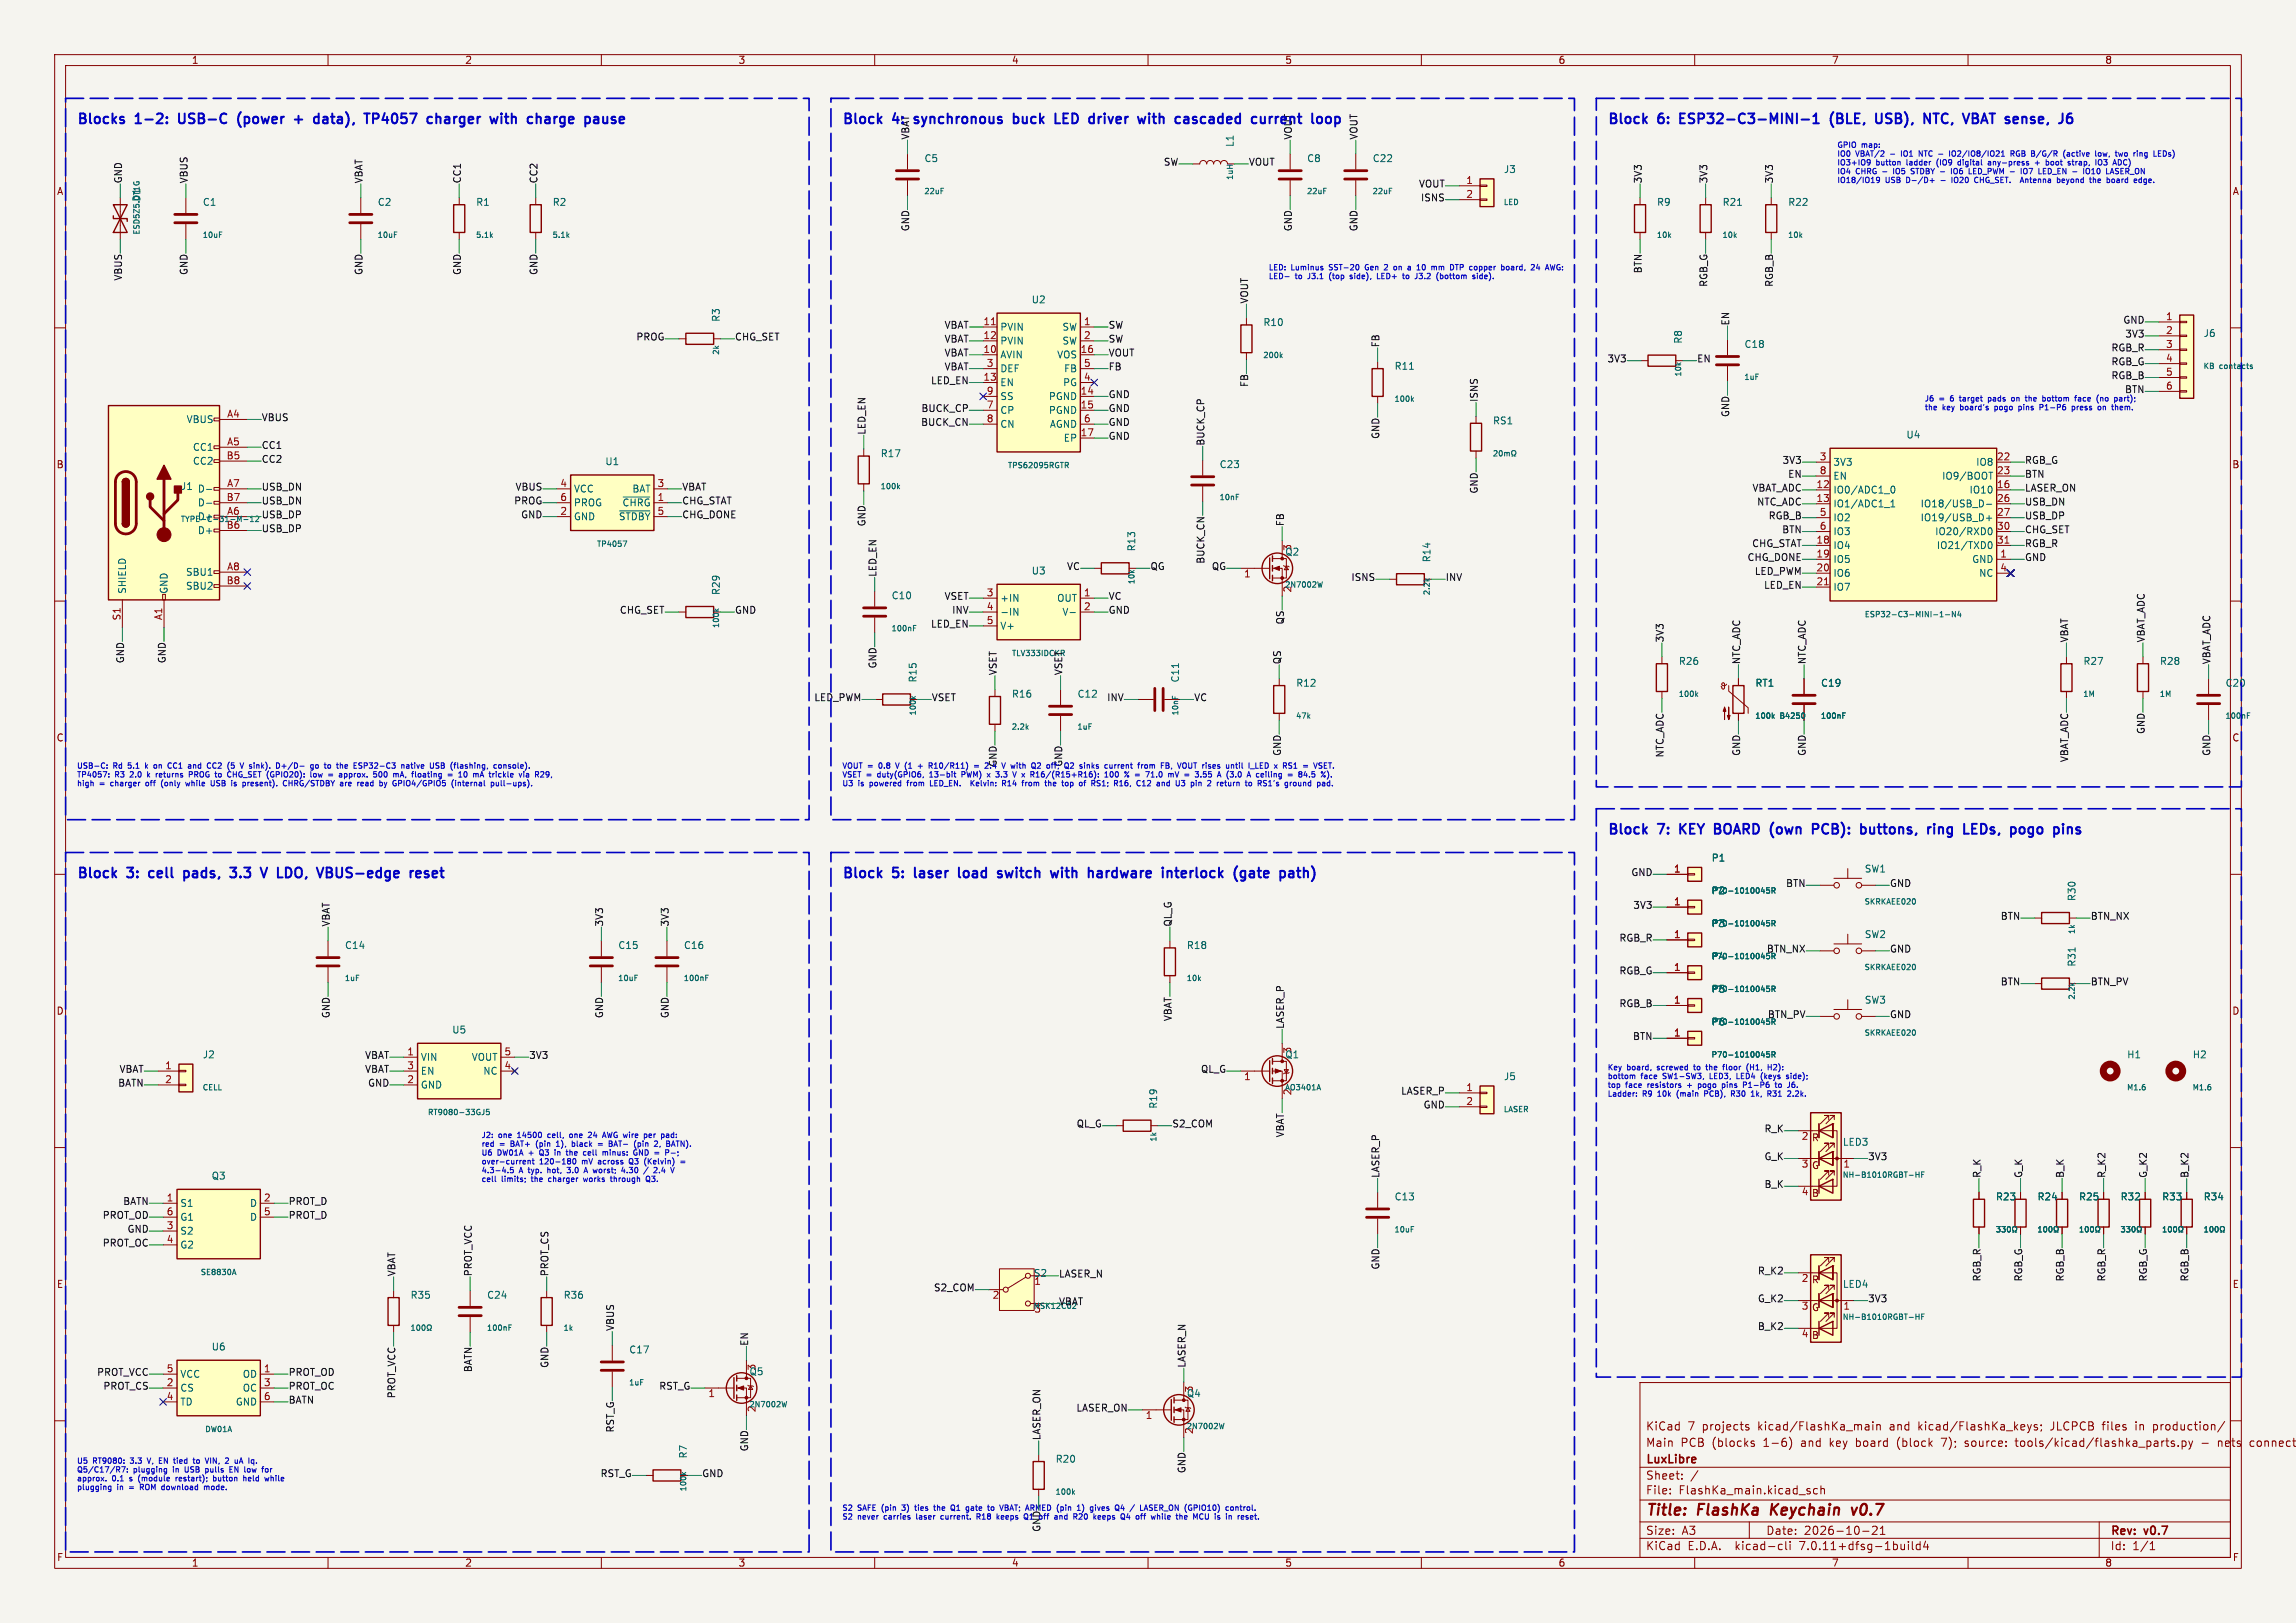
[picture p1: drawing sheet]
<svg xmlns="http://www.w3.org/2000/svg" width="420mm" height="297mm" viewBox="0 0 420 297" stroke-linecap="round" stroke-linejoin="round" font-family="sans-serif">
<defs><g id="words">
<g font-size="2.8" fill="#840000">
<text x="301" y="277.9">Title:</text>
<text x="310.6" y="277.9">FlashKa</text>
<text x="324.8" y="277.9">Keychain</text>
<text x="340.4" y="277.9">v0.7</text>
</g>
<g font-size="2.5" fill="#0000c2">
<text x="14" y="23.2">Blocks</text>
<text x="24.9" y="23.2">1-2:</text>
<text x="33.5" y="23.2">USB-C</text>
<text x="45" y="23.2">(power</text>
<text x="56.1" y="23.2">+</text>
<text x="60.5" y="23.2">data),</text>
<text x="70.5" y="23.2">TP4057</text>
<text x="82.6" y="23.2">charger</text>
<text x="94.9" y="23.2">with</text>
<text x="102.4" y="23.2">charge</text>
<text x="113.6" y="23.2">pause</text>
<text x="154" y="23.2">Block</text>
<text x="163.5" y="23.2">4:</text>
<text x="168.1" y="23.2">synchronous</text>
<text x="186.9" y="23.2">buck</text>
<text x="195.3" y="23.2">LED</text>
<text x="202.3" y="23.2">driver</text>
<text x="212" y="23.2">with</text>
<text x="219.5" y="23.2">cascaded</text>
<text x="234.2" y="23.2">current</text>
<text x="294" y="23.2">Block</text>
<text x="303.5" y="23.2">6:</text>
<text x="308.1" y="23.2">ESP32-C3-MINI-1</text>
<text x="336.4" y="23.2">(BLE,</text>
<text x="345.4" y="23.2">USB),</text>
<text x="354.9" y="23.2">NTC,</text>
<text x="362.9" y="23.2">VBAT sense,</text>
<text x="294" y="153.2">Block</text>
<text x="303.5" y="153.2">7:</text>
<text x="308.1" y="153.2">KEY</text>
<text x="315.2" y="153.2">BOARD (own</text>
<text x="334.5" y="153.2">PCB):</text>
<text x="344.1" y="153.2">buttons,</text>
<text x="357.1" y="153.2">ring</text>
<text x="364.4" y="153.2">LEDs,</text>
<text x="373.7" y="153.2">pogo</text>
<text x="14" y="161.2">Block</text>
<text x="23.5" y="161.2">3:</text>
<text x="28.1" y="161.2">cell</text>
<text x="35.2" y="161.2">pads,</text>
<text x="44.5" y="161.2">3.3</text>
<text x="50.9" y="161.2">V</text>
<text x="54.5" y="161.2">LDO,</text>
<text x="62.6" y="161.2">VBUS-edge</text>
<text x="80.2" y="161.2">reset</text>
<text x="154" y="161.2">Block</text>
<text x="163.5" y="161.2">5:</text>
<text x="168.1" y="161.2">laser</text>
<text x="176.9" y="161.2">load</text>
<text x="184.8" y="161.2">switch</text>
<text x="195.3" y="161.2">with</text>
<text x="202.8" y="161.2">hardware</text>
<text x="217.1" y="161.2">interlock</text>
<text x="230.9" y="161.2">(gate</text>
<text x="240" y="161.2">path)</text>
</g>
<g font-size="2.1" fill="#840000">
<text x="301" y="262">KiCad</text>
<text x="308.7" y="262">7</text>
<text x="311.4" y="262">projects</text>
<text x="321.7" y="262">kicad/FlashKa_main</text>
<text x="346" y="262">and</text>
<text x="351.3" y="262">kicad/FlashKa_keys;</text>
<text x="375.7" y="262">JLCPCB</text>
<text x="385.4" y="262">files</text>
<text x="391.5" y="262">in</text>
<text x="394.9" y="262">production/</text>
<text x="301" y="268.2">LuxLibre</text>
<text x="301" y="265">Main</text>
<text x="307.4" y="265">PCB</text>
<text x="313.2" y="265">(blocks</text>
<text x="322.7" y="265">1-6)</text>
<text x="329.8" y="265">and</text>
<text x="335.1" y="265">key</text>
<text x="340.1" y="265">board</text>
<text x="347.7" y="265">(block</text>
<text x="356" y="265">7);</text>
<text x="360.5" y="265">source:</text>
<text x="369.9" y="265">tools/kicad/flashka_parts.py</text>
<text x="407.2" y="265">nets</text>
<text x="413.2" y="265">connect</text>
<text x="301" y="273.7">File:</text>
<text x="301" y="271">Sheet:</text>
<text x="307.1" y="273.7">FlashKa_main.kicad_sch</text>
<text x="301" y="281.1">Size:</text>
<text x="307.6" y="281.1">A3</text>
<text x="323" y="281.1">Date:</text>
<text x="330" y="281.1">2026-10-21</text>
<text x="386" y="281.3">Rev:</text>
<text x="392.4" y="281.3">v0.7</text>
<text x="301" y="283.9">KiCad</text>
<text x="308.7" y="283.9">E.D.A.</text>
<text x="317.6" y="283.9">kicad-cli</text>
<text x="329.5" y="283.9">7.0.11+dfsg-1build4</text>
<text x="386" y="283.9">Id:</text>
<text x="390.1" y="283.9">1/1</text>
</g>
<g font-size="1.8" fill="#840000">
<text x="35" y="11.9">1</text>
<text x="85" y="11.9">2</text>
<text x="135" y="11.9">3</text>
<text x="185" y="11.9">4</text>
<text x="235" y="11.9">5</text>
<text x="285" y="11.9">6</text>
<text x="335" y="11.9">7</text>
<text x="385" y="11.9">8</text>
<text x="10.3" y="35.9">A</text>
<text x="408.3" y="35.9">A</text>
<text x="10.3" y="85.9">B</text>
<text x="408.2" y="85.9">B</text>
<text x="10.3" y="135.9">C</text>
<text x="408.2" y="135.9">C</text>
<text x="10.3" y="185.9">D</text>
<text x="408.2" y="185.9">D</text>
<text x="331.3" y="209.1">R</text>
<text x="331.3" y="214.1">G</text>
<text x="331.3" y="219.2">B</text>
<text x="10.3" y="235.9">E</text>
<text x="331.3" y="235.1">R</text>
<text x="408.3" y="235.9">E</text>
<text x="331.3" y="245.2">B</text>
<text x="331.3" y="240.1">G</text>
<text x="10.3" y="285.9">F</text>
<text x="35" y="286.9">1</text>
<text x="85" y="286.9">2</text>
<text x="135" y="286.9">3</text>
<text x="185" y="286.9">4</text>
<text x="235" y="286.9">5</text>
<text x="285" y="286.9">6</text>
<text x="335" y="286.9">7</text>
<text x="385" y="286.9">8</text>
<text x="408.3" y="285.9">F</text>
</g>
<g font-size="1.8" fill="#0f0f0f">
<text x="166.5" y="25.6" transform="rotate(-90 166.5 25.6)">VBAT</text>
<text x="248.5" y="25.6" transform="rotate(-90 248.5 25.6)">VOUT</text>
<text x="22.5" y="33.6" transform="rotate(-90 22.5 33.6)">GND</text>
<text x="34.5" y="33.6" transform="rotate(-90 34.5 33.6)">VBUS</text>
<text x="66.5" y="33.6" transform="rotate(-90 66.5 33.6)">VBAT</text>
<text x="84.5" y="33.6" transform="rotate(-90 84.5 33.6)">CC1</text>
<text x="98.5" y="33.6" transform="rotate(-90 98.5 33.6)">CC2</text>
<text x="212.8" y="30.5">SW</text>
<text x="228.4" y="30.5">VOUT</text>
<text x="259.5" y="34.5">VOUT</text>
<text x="300.5" y="33.6" transform="rotate(-90 300.5 33.6)">3V3</text>
<text x="312.5" y="33.6" transform="rotate(-90 312.5 33.6)">3V3</text>
<text x="324.5" y="33.6" transform="rotate(-90 324.5 33.6)">3V3</text>
<text x="259.8" y="37.1">ISNS</text>
<text x="166.5" y="42.4" transform="rotate(-90 166.5 42.4)">GND</text>
<text x="236.5" y="42.4" transform="rotate(-90 236.5 42.4)">GND</text>
<text x="248.5" y="42.4" transform="rotate(-90 248.5 42.4)">GND</text>
<text x="22.5" y="51.5" transform="rotate(-90 22.5 51.5)">VBUS</text>
<text x="34.5" y="50.4" transform="rotate(-90 34.5 50.4)">GND</text>
<text x="66.5" y="50.4" transform="rotate(-90 66.5 50.4)">GND</text>
<text x="84.5" y="50.4" transform="rotate(-90 84.5 50.4)">GND</text>
<text x="98.5" y="50.4" transform="rotate(-90 98.5 50.4)">GND</text>
<text x="300.5" y="50.1" transform="rotate(-90 300.5 50.1)">BTN</text>
<text x="312.5" y="52.6" transform="rotate(-90 312.5 52.6)">RGB_G</text>
<text x="324.5" y="52.6" transform="rotate(-90 324.5 52.6)">RGB_B</text>
<text x="228.5" y="55.6" transform="rotate(-90 228.5 55.6)">VOUT</text>
<text x="316.5" y="59.7" transform="rotate(-90 316.5 59.7)">EN</text>
<text x="388.3" y="59.4">GND</text>
<text x="116.3" y="62.5">PROG</text>
<text x="134.3" y="62.5">CHG_SET</text>
<text x="172.7" y="62.9">VBAT</text>
<text x="172.7" y="60.4">VBAT</text>
<text x="172.7" y="65.4">VBAT</text>
<text x="202.7" y="60.4">SW</text>
<text x="202.7" y="62.9">SW</text>
<text x="202.7" y="65.4">VOUT</text>
<text x="252.5" y="63.7" transform="rotate(-90 252.5 63.7)">FB</text>
<text x="386.1" y="64.5">RGB_R</text>
<text x="388.7" y="62">3V3</text>
<text x="170.2" y="70.5">LED_EN</text>
<text x="172.7" y="68">VBAT</text>
<text x="202.7" y="68">FB</text>
<text x="228.5" y="70.9" transform="rotate(-90 228.5 70.9)">FB</text>
<text x="293.9" y="66.5">3V3</text>
<text x="310.3" y="66.5">EN</text>
<text x="386.1" y="67.1">RGB_G</text>
<text x="386.1" y="69.6">RGB_B</text>
<text x="47.8" y="77.3">VBUS</text>
<text x="168.4" y="75.6">BUCK_CP</text>
<text x="202.7" y="73.1">GND</text>
<text x="202.7" y="75.6">GND</text>
<text x="270.5" y="73.7" transform="rotate(-90 270.5 73.7)">ISNS</text>
<text x="316.5" y="76.4" transform="rotate(-90 316.5 76.4)">GND</text>
<text x="388.6" y="72.1">BTN</text>
<text x="47.8" y="82.4">CC1</text>
<text x="158.5" y="79.7" transform="rotate(-90 158.5 79.7)">LED_EN</text>
<text x="168.4" y="78.1">BUCK_CN</text>
<text x="202.7" y="80.7">GND</text>
<text x="202.7" y="78.1">GND</text>
<text x="220.5" y="81.7" transform="rotate(-90 220.5 81.7)">BUCK_CP</text>
<text x="252.5" y="80.4" transform="rotate(-90 252.5 80.4)">GND</text>
<text x="47.8" y="90">USB_DN</text>
<text x="47.8" y="84.9">CC2</text>
<text x="94.2" y="90">VBUS</text>
<text x="124.7" y="90">VBAT</text>
<text x="326" y="85.1">3V3</text>
<text x="327" y="87.6">EN</text>
<text x="370.3" y="87.6">BTN</text>
<text x="370.3" y="85.1">RGB_G</text>
<text x="47.8" y="92.5">USB_DN</text>
<text x="47.8" y="95.1">USB_DP</text>
<text x="94" y="92.5">PROG</text>
<text x="95.2" y="95.1">GND</text>
<text x="124.7" y="95.1">CHG_DONE</text>
<text x="124.7" y="92.5">CHG_STAT</text>
<text x="270.5" y="90.4" transform="rotate(-90 270.5 90.4)">GND</text>
<text x="320.5" y="90.2">VBAT_ADC</text>
<text x="321.3" y="92.7">NTC_ADC</text>
<text x="323.4" y="95.2">RGB_B</text>
<text x="370.3" y="92.7">USB_DN</text>
<text x="370.3" y="90.2">LASER_ON</text>
<text x="370.3" y="95.2">USB_DP</text>
<text x="47.8" y="97.6">USB_DP</text>
<text x="158.5" y="96.4" transform="rotate(-90 158.5 96.4)">GND</text>
<text x="235.1" y="96.4" transform="rotate(-90 235.1 96.4)">FB</text>
<text x="320.4" y="100.3">CHG_STAT</text>
<text x="325.9" y="97.8">BTN</text>
<text x="370.3" y="100.3">RGB_R</text>
<text x="370.3" y="97.8">CHG_SET</text>
<text x="160.5" y="105.7" transform="rotate(-90 160.5 105.7)">LED_EN</text>
<text x="195.1" y="104.5">VC</text>
<text x="210.4" y="104.5">QG</text>
<text x="220.5" y="103.3" transform="rotate(-90 220.5 103.3)">BUCK_CN</text>
<text x="221.6" y="104.5">QG</text>
<text x="247.1" y="106.5">ISNS</text>
<text x="264.4" y="106.5">INV</text>
<text x="319.6" y="102.9">CHG_DONE</text>
<text x="320.9" y="105.4">LED_PWM</text>
<text x="322.6" y="107.9">LED_EN</text>
<text x="370.3" y="102.9">GND</text>
<text x="113.3" y="112.5">CHG_SET</text>
<text x="134.3" y="112.5">GND</text>
<text x="172.7" y="110">VSET</text>
<text x="174.1" y="112.5">INV</text>
<text x="202.7" y="112.5">GND</text>
<text x="202.7" y="110">VC</text>
<text x="170.2" y="115.1">LED_EN</text>
<text x="235.1" y="114.4" transform="rotate(-90 235.1 114.4)">QS</text>
<text x="304.5" y="117.7" transform="rotate(-90 304.5 117.7)">3V3</text>
<text x="378.5" y="117.7" transform="rotate(-90 378.5 117.7)">VBAT</text>
<text x="392.5" y="117.7" transform="rotate(-90 392.5 117.7)">VBAT_ADC</text>
<text x="22.9" y="121.5" transform="rotate(-90 22.9 121.5)">GND</text>
<text x="30.5" y="121.5" transform="rotate(-90 30.5 121.5)">GND</text>
<text x="160.5" y="122.4" transform="rotate(-90 160.5 122.4)">GND</text>
<text x="182.5" y="123.6" transform="rotate(-90 182.5 123.6)">VSET</text>
<text x="194.5" y="123.6" transform="rotate(-90 194.5 123.6)">VSET</text>
<text x="234.5" y="121.7" transform="rotate(-90 234.5 121.7)">QS</text>
<text x="318.5" y="121.7" transform="rotate(-90 318.5 121.7)">NTC_ADC</text>
<text x="330.5" y="121.7" transform="rotate(-90 330.5 121.7)">NTC_ADC</text>
<text x="404.5" y="121.7" transform="rotate(-90 404.5 121.7)">VBAT_ADC</text>
<text x="148.9" y="128.5">LED_PWM</text>
<text x="170.3" y="128.5">VSET</text>
<text x="202.4" y="128.5">INV</text>
<text x="218.4" y="128.5">VC</text>
<text x="392.5" y="134.4" transform="rotate(-90 392.5 134.4)">GND</text>
<text x="234.5" y="138.4" transform="rotate(-90 234.5 138.4)">GND</text>
<text x="304.5" y="138.7" transform="rotate(-90 304.5 138.7)">NTC_ADC</text>
<text x="318.5" y="138.4" transform="rotate(-90 318.5 138.4)">GND</text>
<text x="330.5" y="138.4" transform="rotate(-90 330.5 138.4)">GND</text>
<text x="378.5" y="139.6" transform="rotate(-90 378.5 139.6)">VBAT_ADC</text>
<text x="404.5" y="138.4" transform="rotate(-90 404.5 138.4)">GND</text>
<text x="298.3" y="160.5">GND</text>
<text x="298.7" y="166.5">3V3</text>
<text x="326.6" y="162.5">BTN</text>
<text x="345.6" y="162.5">GND</text>
<text x="60.5" y="169.6" transform="rotate(-90 60.5 169.6)">VBAT</text>
<text x="110.5" y="169.6" transform="rotate(-90 110.5 169.6)">3V3</text>
<text x="122.5" y="169.6" transform="rotate(-90 122.5 169.6)">3V3</text>
<text x="214.5" y="169.6" transform="rotate(-90 214.5 169.6)">QL_G</text>
<text x="296.1" y="172.5">RGB_R</text>
<text x="365.9" y="168.5">BTN</text>
<text x="382.3" y="168.5">BTN_NX</text>
<text x="296.1" y="178.5">RGB_G</text>
<text x="345.6" y="174.5">GND</text>
<text x="296.1" y="184.5">RGB_B</text>
<text x="365.9" y="180.5">BTN</text>
<text x="382.3" y="180.5">BTN_PV</text>
<text x="60.5" y="186.4" transform="rotate(-90 60.5 186.4)">GND</text>
<text x="110.5" y="186.4" transform="rotate(-90 110.5 186.4)">GND</text>
<text x="122.5" y="186.4" transform="rotate(-90 122.5 186.4)">GND</text>
<text x="214.5" y="187" transform="rotate(-90 214.5 187)">VBAT</text>
<text x="235.1" y="188.4" transform="rotate(-90 235.1 188.4)">LASER_P</text>
<text x="298.6" y="190.5">BTN</text>
<text x="345.6" y="186.5">GND</text>
<text x="21.8" y="196.5">VBAT</text>
<text x="66.7" y="196.5">VBAT</text>
<text x="66.7" y="194">VBAT</text>
<text x="96.7" y="194">3V3</text>
<text x="219.6" y="196.5">QL_G</text>
<text x="21.5" y="199.1">BATN</text>
<text x="67.2" y="199.1">GND</text>
<text x="256.2" y="200.5">LASER_P</text>
<text x="260.3" y="203.1">GND</text>
<text x="196.9" y="206.5">QL_G</text>
<text x="214.4" y="206.5">S2_COM</text>
<text x="235.1" y="208.2" transform="rotate(-90 235.1 208.2)">VBAT</text>
<text x="322.7" y="207.4">R_K</text>
<text x="252.5" y="215.7" transform="rotate(-90 252.5 215.7)">LASER_P</text>
<text x="322.7" y="212.5">G_K</text>
<text x="341.6" y="212.5">3V3</text>
<text x="362.5" y="215.7" transform="rotate(-90 362.5 215.7)">R_K</text>
<text x="370.1" y="215.7" transform="rotate(-90 370.1 215.7)">G_K</text>
<text x="377.7" y="215.7" transform="rotate(-90 377.7 215.7)">B_K</text>
<text x="385.3" y="215.7" transform="rotate(-90 385.3 215.7)">R_K2</text>
<text x="392.9" y="215.7" transform="rotate(-90 392.9 215.7)">G_K2</text>
<text x="400.5" y="215.7" transform="rotate(-90 400.5 215.7)">B_K2</text>
<text x="22.4" y="220.7">BATN</text>
<text x="52.7" y="220.7">PROT_D</text>
<text x="322.7" y="217.6">B_K</text>
<text x="18.7" y="223.2">PROT_OD</text>
<text x="23.2" y="225.8">GND</text>
<text x="52.7" y="223.2">PROT_D</text>
<text x="18.7" y="228.3">PROT_OC</text>
<text x="72.5" y="233.7" transform="rotate(-90 72.5 233.7)">VBAT</text>
<text x="86.5" y="233.7" transform="rotate(-90 86.5 233.7)">PROT_VCC</text>
<text x="100.5" y="233.7" transform="rotate(-90 100.5 233.7)">PROT_CS</text>
<text x="193.6" y="234">LASER_N</text>
<text x="252.5" y="232.4" transform="rotate(-90 252.5 232.4)">GND</text>
<text x="321.5" y="233.4">R_K2</text>
<text x="170.7" y="236.5">S2_COM</text>
<text x="193.6" y="239.1">VBAT</text>
<text x="321.5" y="238.5">G_K2</text>
<text x="341.6" y="238.5">3V3</text>
<text x="362.5" y="234.6" transform="rotate(-90 362.5 234.6)">RGB_R</text>
<text x="370.1" y="234.6" transform="rotate(-90 370.1 234.6)">RGB_G</text>
<text x="377.7" y="234.6" transform="rotate(-90 377.7 234.6)">RGB_B</text>
<text x="385.3" y="234.6" transform="rotate(-90 385.3 234.6)">RGB_R</text>
<text x="392.9" y="234.6" transform="rotate(-90 392.9 234.6)">RGB_G</text>
<text x="400.5" y="234.6" transform="rotate(-90 400.5 234.6)">RGB_B</text>
<text x="112.5" y="243.7" transform="rotate(-90 112.5 243.7)">VBUS</text>
<text x="321.5" y="243.6">B_K2</text>
<text x="17.7" y="252">PROT_VCC</text>
<text x="52.7" y="252">PROT_OD</text>
<text x="86.5" y="251.2" transform="rotate(-90 86.5 251.2)">BATN</text>
<text x="100.5" y="250.4" transform="rotate(-90 100.5 250.4)">GND</text>
<text x="137.1" y="246.4" transform="rotate(-90 137.1 246.4)">EN</text>
<text x="217.1" y="250.4" transform="rotate(-90 217.1 250.4)">LASER_N</text>
<text x="18.8" y="254.5">PROT_CS</text>
<text x="52.7" y="254.5">PROT_OC</text>
<text x="52.7" y="257.1">BATN</text>
<text x="72.5" y="256" transform="rotate(-90 72.5 256)">PROT_VCC</text>
<text x="120.5" y="254.5">RST_G</text>
<text x="112.5" y="262.2" transform="rotate(-90 112.5 262.2)">RST_G</text>
<text x="190.5" y="263.6" transform="rotate(-90 190.5 263.6)">LASER_ON</text>
<text x="196.8" y="258.5">LASER_ON</text>
<text x="137.1" y="265.7" transform="rotate(-90 137.1 265.7)">GND</text>
<text x="217.1" y="269.7" transform="rotate(-90 217.1 269.7)">GND</text>
<text x="109.8" y="270.5">RST_G</text>
<text x="128.4" y="270.5">GND</text>
</g>
<g font-size="1.8" fill="#006464">
<text x="169" y="29.9">C5</text>
<text x="225.9" y="27" transform="rotate(-90 225.9 27)">L1</text>
<text x="239" y="29.9">C8</text>
<text x="251" y="29.9">C22</text>
<text x="275" y="31.9">J3</text>
<text x="25.9" y="37" transform="rotate(-90 25.9 37)">D1</text>
<text x="37" y="37.9">C1</text>
<text x="69" y="37.9">C2</text>
<text x="87" y="37.9">R1</text>
<text x="101" y="37.9">R2</text>
<text x="303" y="37.9">R9</text>
<text x="315" y="37.9">R21</text>
<text x="327" y="37.9">R22</text>
<text x="131.9" y="59" transform="rotate(-90 131.9 59)">R3</text>
<text x="188.6" y="55.7">U2</text>
<text x="231" y="59.9">R10</text>
<text x="182.9" y="65.8">AVIN</text>
<text x="182.9" y="60.7">PVIN</text>
<text x="182.9" y="63.2">PVIN</text>
<text x="193.3" y="65.8">VOS</text>
<text x="194.2" y="60.7">SW</text>
<text x="194.2" y="63.2">SW</text>
<text x="307.9" y="63" transform="rotate(-90 307.9 63)">R8</text>
<text x="319" y="63.9">C18</text>
<text x="403" y="61.9">J6</text>
<text x="182.9" y="70.9">EN</text>
<text x="182.9" y="68.3">DEF</text>
<text x="194.4" y="70.9">PG</text>
<text x="194.6" y="68.3">FB</text>
<text x="255" y="67.9">R11</text>
<text x="34" y="77.6">VBUS</text>
<text x="182.9" y="75.9">CP</text>
<text x="182.9" y="73.4">SS</text>
<text x="191.8" y="73.4">PGND</text>
<text x="191.8" y="75.9">PGND</text>
<text x="273" y="77.9">RS1</text>
<text x="35.2" y="82.7">CC1</text>
<text x="161" y="83.9">R17</text>
<text x="182.9" y="78.5">CN</text>
<text x="191.9" y="78.5">AGND</text>
<text x="194.5" y="81">EP</text>
<text x="348.6" y="80.4">U4</text>
<text x="33" y="89.9">J1</text>
<text x="35.2" y="85.2">CC2</text>
<text x="110.6" y="85.3">U1</text>
<text x="223" y="85.9">C23</text>
<text x="335.3" y="85.4">3V3</text>
<text x="335.3" y="88">EN</text>
<text x="355.2" y="88">IO9/BOOT</text>
<text x="361.4" y="85.4">IO8</text>
<text x="36.1" y="95.4">D+</text>
<text x="36.1" y="90.3">D-</text>
<text x="36.1" y="92.9">D-</text>
<text x="41.4" y="94.3">A6</text>
<text x="104.9" y="95.4">GND</text>
<text x="104.9" y="90.3">VCC</text>
<text x="104.9" y="92.9">PROG</text>
<text x="113.1" y="95.4">~{STDBY}</text>
<text x="113.8" y="92.9">~{CHRG}</text>
<text x="115.6" y="90.3">BAT</text>
<text x="335.3" y="90.5">IO0/ADC1_0</text>
<text x="335.3" y="93.1">IO1/ADC1_1</text>
<text x="335.3" y="95.6">IO2</text>
<text x="351.2" y="93.1">IO18/USB_D-</text>
<text x="351.2" y="95.6">IO19/USB_D+</text>
<text x="360.2" y="90.5">IO10</text>
<text x="36.1" y="97.9">D+</text>
<text x="41.4" y="96.8">B6</text>
<text x="207.9" y="101" transform="rotate(-90 207.9 101)">R13</text>
<text x="235" y="101.9">Q2</text>
<text x="236.5" y="100.9" transform="rotate(-90 236.5 100.9)">3</text>
<text x="335.3" y="100.7">IO4</text>
<text x="335.3" y="98.1">IO3</text>
<text x="353.9" y="98.1">IO20/RXD0</text>
<text x="354.2" y="100.7">IO21/TXD0</text>
<text x="33.9" y="105.6">SBU1</text>
<text x="188.6" y="105.3">U3</text>
<text x="261.9" y="103" transform="rotate(-90 261.9 103)">R14</text>
<text x="335.3" y="103.2">IO5</text>
<text x="335.3" y="105.8">IO6</text>
<text x="360.7" y="103.2">GND</text>
<text x="361.9" y="105.8">NC</text>
<text x="23.2" y="108.8" transform="rotate(-90 23.2 108.8)">SHIELD</text>
<text x="30.9" y="108.8" transform="rotate(-90 30.9 108.8)">GND</text>
<text x="33.9" y="108.1">SBU2</text>
<text x="131.9" y="109" transform="rotate(-90 131.9 109)">R29</text>
<text x="163" y="109.9">C10</text>
<text x="182.9" y="110.3">+IN</text>
<text x="182.9" y="112.9">-IN</text>
<text x="193.3" y="110.3">OUT</text>
<text x="194.2" y="112.9">V-</text>
<text x="236.5" y="108.5" transform="rotate(-90 236.5 108.5)">2</text>
<text x="335.3" y="108.3">IO7</text>
<text x="182.9" y="115.4">V+</text>
<text x="167.9" y="125" transform="rotate(-90 167.9 125)">R15</text>
<text x="215.9" y="125" transform="rotate(-90 215.9 125)">C11</text>
<text x="237" y="125.9">R12</text>
<text x="307" y="121.9">R26</text>
<text x="321" y="125.9">RT1</text>
<text x="333" y="125.9">C19</text>
<text x="381" y="121.9">R27</text>
<text x="395" y="121.9">R28</text>
<text x="407" y="125.9">C20</text>
<text x="185" y="127.9">R16</text>
<text x="197" y="127.9">C12</text>
<text x="313" y="157.9">P1</text>
<text x="341" y="159.9">SW1</text>
<text x="313" y="163.9">P2</text>
<text x="379.9" y="165" transform="rotate(-90 379.9 165)">R30</text>
<text x="63" y="173.9">C14</text>
<text x="113" y="173.9">C15</text>
<text x="125" y="173.9">C16</text>
<text x="217" y="173.9">R18</text>
<text x="313" y="169.9">P3</text>
<text x="341" y="171.9">SW2</text>
<text x="313" y="175.9">P4</text>
<text x="323.1" y="174.5">BTN_NX</text>
<text x="379.9" y="177" transform="rotate(-90 379.9 177)">R31</text>
<text x="313" y="181.9">P5</text>
<text x="341" y="183.9">SW3</text>
<text x="82.6" y="189.3">U5</text>
<text x="313" y="187.9">P6</text>
<text x="323.3" y="186.5">BTN_PV</text>
<text x="37" y="193.9">J2</text>
<text x="76.9" y="194.3">VIN</text>
<text x="76.9" y="196.9">EN</text>
<text x="86.2" y="194.3">VOUT</text>
<text x="88.3" y="196.9">NC</text>
<text x="235" y="193.9">Q1</text>
<text x="236.5" y="192.9" transform="rotate(-90 236.5 192.9)">3</text>
<text x="275" y="197.9">J5</text>
<text x="389" y="193.9">H1</text>
<text x="401" y="193.9">H2</text>
<text x="76.9" y="199.4">GND</text>
<text x="211.9" y="203" transform="rotate(-90 211.9 203)">R19</text>
<text x="236.5" y="200.5" transform="rotate(-90 236.5 200.5)">2</text>
<text x="337" y="209.9">LED3</text>
<text x="32.9" y="221.1">S1</text>
<text x="38.6" y="216.1">Q3</text>
<text x="45.6" y="221.1">D</text>
<text x="255" y="219.9">C13</text>
<text x="365" y="219.9">R23</text>
<text x="372.6" y="219.9">R24</text>
<text x="380.2" y="219.9">R25</text>
<text x="387.8" y="219.9">R32</text>
<text x="395.4" y="219.9">R33</text>
<text x="403" y="219.9">R34</text>
<text x="32.9" y="226.1">S2</text>
<text x="32.9" y="223.6">G1</text>
<text x="45.6" y="223.6">D</text>
<text x="32.9" y="228.7">G2</text>
<text x="189" y="233.9">S2</text>
<text x="75" y="237.9">R35</text>
<text x="89" y="237.9">C24</text>
<text x="103" y="237.9">R36</text>
<text x="189.1" y="235.4">1</text>
<text x="337" y="235.9">LED4</text>
<text x="189.1" y="240.5">3</text>
<text x="38.6" y="247.3">U6</text>
<text x="115" y="247.9">C17</text>
<text x="137" y="251.9">Q5</text>
<text x="138.5" y="250.9" transform="rotate(-90 138.5 250.9)">3</text>
<text x="32.9" y="254.9">CS</text>
<text x="32.9" y="257.4">TD</text>
<text x="32.9" y="252.3">VCC</text>
<text x="43" y="257.4">GND</text>
<text x="44.3" y="252.3">OD</text>
<text x="44.3" y="254.9">OC</text>
<text x="217" y="255.9">Q4</text>
<text x="218.5" y="254.9" transform="rotate(-90 218.5 254.9)">3</text>
<text x="138.5" y="258.5" transform="rotate(-90 138.5 258.5)">2</text>
<text x="218.5" y="262.5" transform="rotate(-90 218.5 262.5)">2</text>
<text x="125.9" y="267" transform="rotate(-90 125.9 267)">R7</text>
<text x="193" y="267.9">R20</text>
</g>
<g font-size="1.8" fill="#0000c2">
<text x="236.5" y="25.6" transform="rotate(-90 236.5 25.6)">VOUT</text>
<text x="182.5" y="140.4" transform="rotate(-90 182.5 140.4)">GND</text>
<text x="194.5" y="140.4" transform="rotate(-90 194.5 140.4)">GND</text>
<text x="190.5" y="280.4" transform="rotate(-90 190.5 280.4)">GND</text>
</g>
<g font-size="1.8" fill="#a90000">
<text x="268.1" y="33.7">1</text>
<text x="268.1" y="36.3">2</text>
<text x="179.8" y="59.6">11</text>
<text x="198.2" y="59.6">1</text>
<text x="396.1" y="58.7">1</text>
<text x="179.8" y="64.7">10</text>
<text x="179.8" y="62.1">12</text>
<text x="197.6" y="64.7">16</text>
<text x="198.2" y="62.1">2</text>
<text x="396.1" y="61.2">2</text>
<text x="396.1" y="63.7">3</text>
<text x="179.8" y="69.7">13</text>
<text x="180.4" y="67.2">3</text>
<text x="198.2" y="69.7">4</text>
<text x="198.2" y="67.2">5</text>
<text x="396.1" y="66.3">4</text>
<text x="396.1" y="68.8">5</text>
<text x="396.1" y="71.4">6</text>
<text x="41.4" y="76.5">A4</text>
<text x="180.4" y="74.8">7</text>
<text x="180.4" y="77.4">8</text>
<text x="180.4" y="72.3">9</text>
<text x="197.6" y="72.3">14</text>
<text x="197.6" y="74.8">15</text>
<text x="198.2" y="77.4">6</text>
<text x="41.4" y="81.6">A5</text>
<text x="197.6" y="79.9">17</text>
<text x="41.4" y="84.1">B5</text>
<text x="41.4" y="89.2">A7</text>
<text x="102.4" y="89.2">4</text>
<text x="120.2" y="89.2">3</text>
<text x="332.2" y="89.4">12</text>
<text x="332.8" y="84.3">3</text>
<text x="332.8" y="86.9">8</text>
<text x="365.2" y="89.4">16</text>
<text x="365.2" y="84.3">22</text>
<text x="365.2" y="86.9">23</text>
<text x="41.4" y="91.7">B7</text>
<text x="102.4" y="94.3">2</text>
<text x="102.4" y="91.7">6</text>
<text x="120.2" y="91.7">1</text>
<text x="120.2" y="94.3">5</text>
<text x="332.2" y="91.9">13</text>
<text x="332.8" y="94.5">5</text>
<text x="365.2" y="91.9">26</text>
<text x="365.2" y="94.5">27</text>
<text x="332.2" y="99.6">18</text>
<text x="332.8" y="97">6</text>
<text x="365.2" y="97">30</text>
<text x="365.2" y="99.6">31</text>
<text x="41.4" y="107">B8</text>
<text x="41.4" y="104.4">A8</text>
<text x="227.5" y="106">1</text>
<text x="332.2" y="102.1">19</text>
<text x="332.2" y="104.6">20</text>
<text x="332.2" y="107.2">21</text>
<text x="365.8" y="102.1">1</text>
<text x="365.8" y="104.6">4</text>
<text x="22.1" y="113.6" transform="rotate(-90 22.1 113.6)">S1</text>
<text x="29.7" y="113.6" transform="rotate(-90 29.7 113.6)">A1</text>
<text x="180.4" y="109.2">3</text>
<text x="180.4" y="111.7">4</text>
<text x="198.2" y="109.2">1</text>
<text x="198.2" y="111.7">2</text>
<text x="180.4" y="114.3">5</text>
<text x="306.1" y="159.7">1</text>
<text x="306.1" y="165.7">1</text>
<text x="306.1" y="171.7">1</text>
<text x="306.1" y="177.7">1</text>
<text x="306.1" y="183.7">1</text>
<text x="306.1" y="189.7">1</text>
<text x="30.1" y="195.7">1</text>
<text x="74.4" y="193.2">1</text>
<text x="74.4" y="195.7">3</text>
<text x="92.2" y="195.7">4</text>
<text x="92.2" y="193.2">5</text>
<text x="227.5" y="198">1</text>
<text x="30.1" y="198.3">2</text>
<text x="74.4" y="198.3">2</text>
<text x="268.1" y="199.7">1</text>
<text x="268.1" y="202.3">2</text>
<text x="329.5" y="208.9">2</text>
<text x="329.5" y="214">3</text>
<text x="337.1" y="214">1</text>
<text x="30.4" y="219.9">1</text>
<text x="48.2" y="219.9">2</text>
<text x="329.5" y="219.1">4</text>
<text x="30.4" y="225">3</text>
<text x="30.4" y="227.6">4</text>
<text x="30.4" y="222.5">6</text>
<text x="48.2" y="222.5">5</text>
<text x="181.5" y="238">2</text>
<text x="329.5" y="234.9">2</text>
<text x="329.5" y="240">3</text>
<text x="337.1" y="240">1</text>
<text x="329.5" y="245.1">4</text>
<text x="30.4" y="251.2">5</text>
<text x="48.2" y="251.2">1</text>
<text x="30.4" y="253.7">2</text>
<text x="30.4" y="256.3">4</text>
<text x="48.2" y="253.7">3</text>
<text x="48.2" y="256.3">6</text>
<text x="129.5" y="256">1</text>
<text x="209.5" y="260">1</text>
</g>
<g font-size="1.4" fill="#0000c2">
<text x="336" y="27.3">GPIO</text>
<text x="336" y="28.9">IO0</text>
<text x="339.5" y="28.9">VBAT/2</text>
<text x="340.5" y="27.3">map:</text>
<text x="346" y="28.9">-</text>
<text x="348.2" y="28.9">IO1</text>
<text x="351.7" y="28.9">NTC -</text>
<text x="357.8" y="28.9">IO2/IO8/IO21</text>
<text x="369.3" y="28.9">RGB</text>
<text x="373.3" y="28.9">B/G/R</text>
<text x="379.5" y="28.9">(active</text>
<text x="385.6" y="28.9">low,</text>
<text x="389.5" y="28.9">two</text>
<text x="393.1" y="28.9">ring</text>
<text x="397" y="28.9">LEDs)</text>
<text x="336" y="30.5">IO3+IO9</text>
<text x="336" y="32.1">IO4</text>
<text x="336" y="33.7">IO18/IO19</text>
<text x="339.5" y="32.1">CHRG -</text>
<text x="343.2" y="30.5">button</text>
<text x="344.9" y="33.7">USB</text>
<text x="346.8" y="32.1">IO5</text>
<text x="348.9" y="33.7">D-/D+</text>
<text x="349" y="30.5">ladder</text>
<text x="350.3" y="32.1">STDBY -</text>
<text x="354.7" y="30.5">(IO9</text>
<text x="357.7" y="33.7">IO20</text>
<text x="358.2" y="32.1">IO6</text>
<text x="358.9" y="30.5">digital</text>
<text x="361.7" y="32.1">LED_PWM -</text>
<text x="362.2" y="33.7">CHG_SET.</text>
<text x="364.7" y="30.5">any-press</text>
<text x="371.1" y="33.7">Antenna</text>
<text x="371.7" y="32.1">IO7</text>
<text x="373.5" y="30.5">+</text>
<text x="375.2" y="32.1">LED_EN</text>
<text x="375.8" y="30.5">boot</text>
<text x="378.1" y="33.7">beyond</text>
<text x="380.1" y="30.5">strap,</text>
<text x="381.6" y="32.1">-</text>
<text x="383.9" y="32.1">IO10</text>
<text x="384.3" y="33.7">the</text>
<text x="385.4" y="30.5">IO3</text>
<text x="387.7" y="33.7">board</text>
<text x="388.3" y="32.1">LASER_ON</text>
<text x="388.9" y="30.5">ADC)</text>
<text x="392.9" y="33.7">edge.</text>
<text x="232" y="49.7">LED:</text>
<text x="232" y="51.3">LED-</text>
<text x="236.2" y="49.7">Luminus</text>
<text x="237" y="51.3">to</text>
<text x="239.5" y="51.3">J3.1</text>
<text x="243.4" y="49.7">SST-20</text>
<text x="243.6" y="51.3">(top</text>
<text x="247.7" y="51.3">side),</text>
<text x="250.2" y="49.7">Gen</text>
<text x="252.9" y="51.3">LED+</text>
<text x="254" y="49.7">2</text>
<text x="256" y="49.7">on</text>
<text x="257.9" y="51.3">to</text>
<text x="258.8" y="49.7">a</text>
<text x="260.4" y="51.3">J3.2</text>
<text x="260.7" y="49.7">10</text>
<text x="263.6" y="49.7">mm</text>
<text x="264.5" y="51.3">(bottom</text>
<text x="267.3" y="49.7">DTP</text>
<text x="271.1" y="49.7">copper</text>
<text x="271.4" y="51.3">side).</text>
<text x="277.2" y="49.7">board,</text>
<text x="282.9" y="49.7">24</text>
<text x="285.8" y="49.7">AWG:</text>
<text x="352" y="73.7">J6</text>
<text x="352" y="75.3">the</text>
<text x="354.7" y="73.7">=</text>
<text x="355.4" y="75.3">key</text>
<text x="357" y="73.7">6</text>
<text x="358.8" y="75.3">board's</text>
<text x="359" y="73.7">target</text>
<text x="364.4" y="73.7">pads</text>
<text x="365.3" y="75.3">pogo</text>
<text x="369" y="73.7">on</text>
<text x="370" y="75.3">pins</text>
<text x="371.8" y="73.7">the</text>
<text x="374.1" y="75.3">P1-P6</text>
<text x="375.1" y="73.7">bottom</text>
<text x="380.3" y="75.3">press</text>
<text x="381.3" y="73.7">face</text>
<text x="385.3" y="75.3">on</text>
<text x="385.6" y="73.7">(no</text>
<text x="388.1" y="75.3">them.</text>
<text x="389" y="73.7">part);</text>
<text x="14" y="140.9">USB-C:</text>
<text x="14" y="142.5">TP4057:</text>
<text x="20.7" y="140.9">Rd</text>
<text x="21.1" y="142.5">R3</text>
<text x="23.7" y="140.9">5.1</text>
<text x="24" y="142.5">2.0</text>
<text x="27.1" y="140.9">k</text>
<text x="27.4" y="142.5">k</text>
<text x="28.9" y="140.9">on</text>
<text x="29.3" y="142.5">returns</text>
<text x="31.7" y="140.9">CC1</text>
<text x="35.6" y="142.5">PROG to</text>
<text x="35.7" y="140.9">and</text>
<text x="39.4" y="140.9">CC2</text>
<text x="43.1" y="142.5">CHG_SET (GPIO20):</text>
<text x="43.4" y="140.9">(5</text>
<text x="46" y="140.9">V sink).</text>
<text x="53.1" y="140.9">D+/D-</text>
<text x="58.8" y="142.5">low</text>
<text x="59.6" y="140.9">go</text>
<text x="62.3" y="142.5">=</text>
<text x="62.4" y="140.9">to</text>
<text x="64.6" y="142.5">approx.</text>
<text x="64.9" y="140.9">the</text>
<text x="68.3" y="140.9">ESP32-C3</text>
<text x="71.1" y="142.5">500</text>
<text x="75" y="142.5">mA,</text>
<text x="77.3" y="140.9">native</text>
<text x="78.7" y="142.5">floating</text>
<text x="82.8" y="140.9">USB</text>
<text x="85.5" y="142.5">=</text>
<text x="86.8" y="140.9">(flashing,</text>
<text x="87.7" y="142.5">10</text>
<text x="90.7" y="142.5">mA</text>
<text x="93.9" y="142.5">trickle</text>
<text x="94.9" y="140.9">console).</text>
<text x="99.6" y="142.5">via</text>
<text x="154" y="140.9">VOUT =</text>
<text x="154" y="142.5">VSET =</text>
<text x="160.8" y="142.5">duty(GPIO6,</text>
<text x="161" y="140.9">0.8</text>
<text x="164.4" y="140.9">V (1</text>
<text x="170.5" y="142.5">13-bit</text>
<text x="171.2" y="140.9">R10/R11)</text>
<text x="176.6" y="142.5">PWM)</text>
<text x="179.7" y="140.9">=</text>
<text x="181.6" y="142.5">x</text>
<text x="182" y="140.9">2.4</text>
<text x="183.4" y="142.5">3.3</text>
<text x="185.4" y="140.9">V with</text>
<text x="186.8" y="142.5">V x</text>
<text x="190.6" y="142.5">R16/(R15+R16):</text>
<text x="191.3" y="140.9">Q2</text>
<text x="194.3" y="140.9">off;</text>
<text x="197.8" y="140.9">Q2</text>
<text x="200.8" y="140.9">sinks</text>
<text x="204.4" y="142.5">100</text>
<text x="205.7" y="140.9">current</text>
<text x="208.3" y="142.5">% =</text>
<text x="212" y="140.9">from</text>
<text x="212.7" y="142.5">71.0</text>
<text x="216.5" y="140.9">FB,</text>
<text x="217" y="142.5">mV</text>
<text x="219.8" y="140.9">VOUT rises</text>
<text x="220.2" y="142.5">=</text>
<text x="222.5" y="142.5">3.55</text>
<text x="226.8" y="142.5">A (3.0</text>
<text x="229.1" y="140.9">until</text>
<text x="232.8" y="142.5">A ceiling</text>
<text x="233.5" y="140.9">I_LED</text>
<text x="238.5" y="140.9">x</text>
<text x="240.3" y="140.9">RS1</text>
<text x="240.7" y="142.5">=</text>
<text x="242.9" y="142.5">84.5</text>
<text x="14" y="144.1">high</text>
<text x="18.2" y="144.1">=</text>
<text x="20.5" y="144.1">charger</text>
<text x="27.2" y="144.1">off</text>
<text x="30.2" y="144.1">(only</text>
<text x="35" y="144.1">while</text>
<text x="39.8" y="144.1">USB</text>
<text x="43.8" y="144.1">is</text>
<text x="46.2" y="144.1">present).</text>
<text x="53.8" y="144.1">CHRG/STDBY</text>
<text x="64.5" y="144.1">are</text>
<text x="67.9" y="144.1">read</text>
<text x="72.2" y="144.1">by</text>
<text x="74.9" y="144.1">GPIO4/GPIO5</text>
<text x="85.9" y="144.1">(internal</text>
<text x="93.4" y="144.1">pull-ups).</text>
<text x="154" y="144.1">U3</text>
<text x="157" y="144.1">is</text>
<text x="159.3" y="144.1">powered</text>
<text x="166.4" y="144.1">from</text>
<text x="170.9" y="144.1">LED_EN.</text>
<text x="178.8" y="144.1">Kelvin:</text>
<text x="184.8" y="144.1">R14</text>
<text x="188.8" y="144.1">from</text>
<text x="193.2" y="144.1">the</text>
<text x="196.6" y="144.1">top</text>
<text x="200" y="144.1">of</text>
<text x="202.5" y="144.1">RS1;</text>
<text x="206.9" y="144.1">R16,</text>
<text x="211.3" y="144.1">C12</text>
<text x="215.2" y="144.1">and</text>
<text x="218.9" y="144.1">U3</text>
<text x="221.9" y="144.1">pin</text>
<text x="225.2" y="144.1">2</text>
<text x="227.2" y="144.1">return</text>
<text x="232.7" y="144.1">to</text>
<text x="235.2" y="144.1">RS1's</text>
<text x="240.4" y="144.1">ground</text>
<text x="294" y="196.1">Key</text>
<text x="294" y="197.7">bottom</text>
<text x="297.6" y="196.1">board,</text>
<text x="300.2" y="197.7">face</text>
<text x="303.4" y="196.1">screwed</text>
<text x="304.4" y="197.7">SW1-SW3,</text>
<text x="310.3" y="196.1">to</text>
<text x="312.8" y="196.1">the</text>
<text x="313.2" y="197.7">LED3,</text>
<text x="316.2" y="196.1">floor</text>
<text x="318.4" y="197.7">LED4</text>
<text x="320.7" y="196.1">(H1,</text>
<text x="323.1" y="197.7">(keys</text>
<text x="324.9" y="196.1">H2):</text>
<text x="328" y="197.7">side);</text>
<text x="294" y="199.3">top</text>
<text x="294" y="200.9">Ladder:</text>
<text x="297.4" y="199.3">face</text>
<text x="300.5" y="200.9">R9</text>
<text x="301.6" y="199.3">resistors</text>
<text x="303.5" y="200.9">10k</text>
<text x="307.2" y="200.9">(main</text>
<text x="309.1" y="199.3">+</text>
<text x="311.4" y="199.3">pogo</text>
<text x="312.5" y="200.9">PCB),</text>
<text x="316" y="199.3">pins</text>
<text x="317.7" y="200.9">R30</text>
<text x="320.1" y="199.3">P1-P6</text>
<text x="321.6" y="200.9">1k,</text>
<text x="324.8" y="200.9">R31</text>
<text x="326.3" y="199.3">to</text>
<text x="328.8" y="199.3">J6.</text>
<text x="328.8" y="200.9">2.2k.</text>
<text x="88" y="208.5">J2:</text>
<text x="91.2" y="208.5">one</text>
<text x="94.9" y="208.5">14500</text>
<text x="100.7" y="208.5">cell,</text>
<text x="104.9" y="208.5">one</text>
<text x="108.6" y="208.5">24</text>
<text x="111.5" y="208.5">AWG wire</text>
<text x="119.6" y="208.5">per</text>
<text x="123" y="208.5">pad:</text>
<text x="88" y="210.1">red</text>
<text x="88" y="211.7">U6</text>
<text x="88" y="213.3">over-current</text>
<text x="88" y="214.9">4.3-4.5</text>
<text x="91" y="211.7">DW01A</text>
<text x="91.4" y="210.1">=</text>
<text x="93.7" y="210.1">BAT+</text>
<text x="95" y="214.9">A typ.</text>
<text x="96.9" y="211.7">+</text>
<text x="98.5" y="210.1">(pin</text>
<text x="98.7" y="213.3">120-180</text>
<text x="99.2" y="211.7">Q3</text>
<text x="100.6" y="214.9">hot,</text>
<text x="102.2" y="211.7">in</text>
<text x="102.5" y="210.1">1),</text>
<text x="104.5" y="214.9">3.0</text>
<text x="104.6" y="211.7">the</text>
<text x="105.6" y="210.1">black</text>
<text x="106.7" y="213.3">mV</text>
<text x="107.9" y="214.9">A worst;</text>
<text x="108" y="211.7">cell</text>
<text x="109.9" y="213.3">across</text>
<text x="110.6" y="210.1">=</text>
<text x="111.8" y="211.7">minus:</text>
<text x="112.9" y="210.1">BAT-</text>
<text x="115.2" y="214.9">4.30</text>
<text x="115.8" y="213.3">Q3</text>
<text x="117.7" y="211.7">GND =</text>
<text x="117.8" y="210.1">(pin</text>
<text x="118.9" y="213.3">(Kelvin)</text>
<text x="119.6" y="214.9">/</text>
<text x="121.6" y="214.9">2.4</text>
<text x="121.7" y="210.1">2,</text>
<text x="124" y="211.7">P-;</text>
<text x="124.2" y="210.1">BATN).</text>
<text x="88" y="216.5">cell</text>
<text x="91.8" y="216.5">limits;</text>
<text x="97.5" y="216.5">the</text>
<text x="100.8" y="216.5">charger</text>
<text x="107.5" y="216.5">works</text>
<text x="112.7" y="216.5">through</text>
<text x="119.4" y="216.5">Q3.</text>
<text x="14" y="268.1">U5</text>
<text x="14" y="269.7">Q5/C17/R7:</text>
<text x="17" y="268.1">RT9080:</text>
<text x="24.1" y="268.1">3.3</text>
<text x="24.4" y="269.7">plugging</text>
<text x="27.5" y="268.1">V,</text>
<text x="29.8" y="268.1">EN</text>
<text x="31.9" y="269.7">in</text>
<text x="32.8" y="268.1">tied</text>
<text x="34.3" y="269.7">USB</text>
<text x="36.6" y="268.1">to</text>
<text x="38.3" y="269.7">pulls</text>
<text x="39.1" y="268.1">VIN,</text>
<text x="43" y="269.7">EN</text>
<text x="43" y="268.1">2</text>
<text x="45" y="268.1">uA</text>
<text x="46" y="269.7">low</text>
<text x="47.8" y="268.1">Iq.</text>
<text x="49.5" y="269.7">for</text>
<text x="14" y="271.3">approx.</text>
<text x="14" y="272.9">plugging</text>
<text x="20.5" y="271.3">0.1</text>
<text x="21.4" y="272.9">in</text>
<text x="23.8" y="272.9">=</text>
<text x="23.9" y="271.3">s</text>
<text x="25.8" y="271.3">(module</text>
<text x="26.1" y="272.9">ROM download</text>
<text x="32.9" y="271.3">restart);</text>
<text x="38.3" y="272.9">mode.</text>
<text x="40" y="271.3">button</text>
<text x="45.8" y="271.3">held</text>
<text x="50" y="271.3">while</text>
<text x="154" y="276.7">S2</text>
<text x="154" y="278.3">S2</text>
<text x="156.9" y="276.7">SAFE (pin</text>
<text x="156.9" y="278.3">never</text>
<text x="161.9" y="278.3">carries</text>
<text x="165.5" y="276.7">3)</text>
<text x="168.1" y="278.3">laser</text>
<text x="168.1" y="276.7">ties</text>
<text x="171.9" y="276.7">the</text>
<text x="172.8" y="278.3">current.</text>
<text x="175.2" y="276.7">Q1</text>
<text x="178.2" y="276.7">gate</text>
<text x="179.7" y="278.3">R18</text>
<text x="182.5" y="276.7">to</text>
<text x="183.6" y="278.3">keeps</text>
<text x="185" y="276.7">VBAT; ARMED (pin</text>
<text x="188.8" y="278.3">Q1</text>
<text x="191.9" y="278.3">off</text>
<text x="194.9" y="278.3">and</text>
<text x="198.7" y="278.3">R20</text>
<text x="199.8" y="276.7">1)</text>
<text x="202.5" y="276.7">gives</text>
<text x="202.6" y="278.3">keeps</text>
<text x="207.3" y="276.7">Q4</text>
<text x="207.8" y="278.3">Q4</text>
<text x="210.3" y="276.7">/</text>
<text x="210.9" y="278.3">off</text>
<text x="212.4" y="276.7">LASER_ON (GPIO10)</text>
<text x="213.9" y="278.3">while</text>
<text x="218.8" y="278.3">the</text>
<text x="222.1" y="278.3">MCU</text>
<text x="226.3" y="278.3">is</text>
<text x="228.6" y="276.7">control.</text>
<text x="228.6" y="278.3">in</text>
</g>
<g font-size="1.4" fill="#006464">
<text x="169" y="35.7">22uF</text>
<text x="225.7" y="33" transform="rotate(-90 225.7 33)">1uH</text>
<text x="239" y="35.7">22uF</text>
<text x="251" y="35.7">22uF</text>
<text x="275" y="37.7">LED</text>
<text x="25.7" y="43" transform="rotate(-90 25.7 43)">ESD5Z5.0T1G</text>
<text x="37" y="43.7">10uF</text>
<text x="69" y="43.7">10uF</text>
<text x="87" y="43.7">5.1k</text>
<text x="101" y="43.7">5.1k</text>
<text x="303" y="43.7">10k</text>
<text x="315" y="43.7">10k</text>
<text x="327" y="43.7">10k</text>
<text x="131.7" y="65" transform="rotate(-90 131.7 65)">2k</text>
<text x="231" y="65.7">200k</text>
<text x="307.7" y="69" transform="rotate(-90 307.7 69)">10k</text>
<text x="319" y="69.7">1uF</text>
<text x="403" y="67.7">KB</text>
<text x="406" y="67.7">contacts</text>
<text x="255" y="73.7">100k</text>
<text x="161" y="89.7">100k</text>
<text x="184.3" y="85.9">TPS62095RGTR</text>
<text x="33" y="95.7">TYPE-C-31-M-12</text>
<text x="223" y="91.7">10nF</text>
<text x="109.1" y="100.3">TP4057</text>
<text x="207.7" y="107" transform="rotate(-90 207.7 107)">10k</text>
<text x="235" y="107.7">2N7002W</text>
<text x="261.7" y="109" transform="rotate(-90 261.7 109)">2.2k</text>
<text x="341" y="113.2">ESP32-C3-MINI-1-N4</text>
<text x="131.7" y="115" transform="rotate(-90 131.7 115)">100k</text>
<text x="163" y="115.7">100nF</text>
<text x="185" y="120.3">TLV333IDCKR</text>
<text x="167.7" y="131" transform="rotate(-90 167.7 131)">100k</text>
<text x="215.7" y="131" transform="rotate(-90 215.7 131)">10nF</text>
<text x="237" y="131.7">47k</text>
<text x="307" y="127.7">100k</text>
<text x="321" y="131.7">100k</text>
<text x="325.6" y="131.7">B4250</text>
<text x="333" y="131.7">100nF</text>
<text x="381" y="127.7">1M</text>
<text x="395" y="127.7">1M</text>
<text x="407" y="131.7">100nF</text>
<text x="185" y="133.7">2.2k</text>
<text x="197" y="133.7">1uF</text>
<text x="313" y="163.7">P70-1010045R</text>
<text x="341" y="165.7">SKRKAEE020</text>
<text x="313" y="169.7">P70-1010045R</text>
<text x="379.7" y="171" transform="rotate(-90 379.7 171)">1k</text>
<text x="63" y="179.7">1uF</text>
<text x="113" y="179.7">10uF</text>
<text x="125" y="179.7">100nF</text>
<text x="217" y="179.7">10k</text>
<text x="313" y="175.7">P70-1010045R</text>
<text x="341" y="177.7">SKRKAEE020</text>
<text x="313" y="181.7">P70-1010045R</text>
<text x="379.7" y="183" transform="rotate(-90 379.7 183)">2.2k</text>
<text x="313" y="187.7">P70-1010045R</text>
<text x="341" y="189.7">SKRKAEE020</text>
<text x="313" y="193.7">P70-1010045R</text>
<text x="37" y="199.7">CELL</text>
<text x="235" y="199.7">AO3401A</text>
<text x="275" y="203.7">LASER</text>
<text x="389" y="199.7">M1.6</text>
<text x="401" y="199.7">M1.6</text>
<text x="78.2" y="204.3">RT9080-33GJ5</text>
<text x="211.7" y="209" transform="rotate(-90 211.7 209)">1k</text>
<text x="337" y="215.7">NH-B1010RGBT-HF</text>
<text x="255" y="225.7">10uF</text>
<text x="36.6" y="233.5">SE8830A</text>
<text x="189" y="239.7">MSK12C02</text>
<text x="89" y="243.7">100nF</text>
<text x="103" y="243.7">1k</text>
<text x="337" y="241.7">NH-B1010RGBT-HF</text>
<text x="115" y="253.7">1uF</text>
<text x="137" y="257.7">2N7002W</text>
<text x="37.4" y="262.3">DW01A</text>
<text x="217" y="261.7">2N7002W</text>
<text x="125.7" y="273" transform="rotate(-90 125.7 273)">100k</text>
<text x="193" y="273.7">100k</text>
</g>
</g></defs>
<path d="M0 0h420v297h-420z" fill="#f5f4ef" stroke="#f5f4ef" stroke-width=".18"/>
<g fill="none" stroke="#840000" stroke-width=".18">
<path d="M10 10h400v277h-400zM12 12h396v273h-396zM60 10v2M110 10v2M160 10v2M210 10v2M260 10v2M310 10v2M360 10v2M22 36.2v7.6M34 36.2v2.8M66 36.2v2.8"/>
<path d="M84 36.2v1.3M98 36.2v1.3M166 28.2v2.8M166 33v2.8M218.2 30h1.3a.64 .64 0 0 1 .6-.6 .64 .64 0 0 1 .6 .6 .64 .64 0 0 1 .7-.6 .64 .64 0 0 1 .6 .6 .64 .64 0 0 1 .6-.6 .64 .64 0 0 1 .7 .6 .64 .64 0 0 1 .6-.6 .64 .64 0 0 1 .6 .6h1.3M236 28.2v2.8M236 33v2.8M248 28.2v2.8M248 33v2.8M266.9 34h3.8M266.9 36.5h3.8M270.7 36.4h1.3v.3h-1.3z"/>
<path d="M270.7 33.9h1.3v.2h-1.3zM300 36.2v1.3M312 36.2v1.3M324 36.2v1.3M10 60h2M34 41v2.8M66 41v2.8M84 42.5v1.3M98 42.5v1.3M179.8 59.8h2.6M197.6 59.8h2.6M228 58.2v1.3"/>
<path d="M300 42.5v1.3M312 42.5v1.3M324 42.5v1.3M394.9 58.9h3.8M398.7 58.8h1.3v.2h-1.3zM408 60h2M39.1 76.5h1.1v.5h-1.1zM40.2 76.8h5M124.2 62h1.3M130.5 62h1.3M179.8 64.9h2.6M179.8 62.4h2.6"/>
<path d="M179.8 70h2.6M179.8 72.5h2.6M179.8 75.1h2.6M179.8 67.5h2.6M179.8 77.6h2.6M197.6 64.9h2.6M197.6 62.4h2.6M197.6 70h2.6M197.6 72.5h2.6M197.6 75.1h2.6M197.6 67.5h2.6M197.6 77.6h2.6"/>
<path d="M228 64.5v1.3M252 66.2v1.3M252 72.5v1.3M270 76.2v1.3M300.2 66h1.3M306.5 66h1.3M316 62.2v2.8M316 67v2.8M394.9 61.5h3.8M394.9 64h3.8M394.9 66.5h3.8M394.9 69.1h3.8"/>
<path d="M394.9 71.6h3.8M398.7 71.5h1.3v.2h-1.3zM398.7 69h1.3v.2h-1.3zM398.7 66.4h1.3v.3h-1.3zM398.7 63.9h1.3v.2h-1.3zM398.7 61.3h1.3v.3h-1.3zM39.1 96.8h1.1v.5h-1.1zM39.1 91.7h1.1v.6h-1.1zM39.1 89.2h1.1v.5h-1.1zM39.1 84.1h1.1v.5h-1.1zM39.1 81.6h1.1v.5h-1.1zM40.2 81.8h5"/>
<path d="M40.2 94.5h5M40.2 89.5h5M40.2 84.4h5M40.2 97.1h5M40.2 92h5M101.8 94.5h2.6M101.8 89.5h2.6M101.8 92h2.6M119.6 94.5h2.6M119.6 89.5h2.6M119.6 92h2.6M158 82.2v1.3"/>
<path d="M158 88.5v1.3M197.6 80.2h2.6M220 84.2v2.8M220 89v2.8M234.5 98.9v2.6M270 82.5v1.3M332.2 89.7h2.6M332.2 92.2h2.6M332.2 99.8h2.6M332.2 84.6h2.6M332.2 87.1h2.6M332.2 94.7h2.6"/>
<path d="M332.2 97.3h2.6M365.2 89.7h2.6M365.2 92.2h2.6M365.2 99.8h2.6M365.2 84.6h2.6M365.2 87.1h2.6M365.2 94.7h2.6M365.2 97.3h2.6M10 110h2M22.4 109.8v5.1M29.7 108.8h.6v1h-.6zM30 109.8v5.1"/>
<path d="M39.1 107h1.1v.5h-1.1zM39.1 104.4h1.1v.6h-1.1zM40.2 104.7h5M40.2 107.2h5M124.2 112h1.3M160 108.2v2.8M160 113v2.8M179.8 109.5h2.6M179.8 112h2.6M179.8 114.5h2.6M197.6 109.5h2.6M197.6 112h2.6"/>
<path d="M200.2 104h1.3M206.5 104h1.3M226.9 104h5.4M232.8 104h1.7v5.1M232.8 102.2h2.5v3.6h-2.5M234.8 103.5l.1 .1h.8l.1 .1M235.3 103.6l.4 .7h-.8zM254.2 106h1.3M332.2 102.4h2.6M332.2 104.9h2.6M332.2 107.4h2.6M365.2 102.4h2.6"/>
<path d="M365.2 104.9h2.6M367.4 104.5l.8 .8M368.2 104.5l-.8 .8M408 110h2M160.2 128h1.3M182 126.2v1.3M182 132.5v1.3M194 126.2v2.8M194 131v2.8M208.2 128h2.8M213 128h2.8M234 124.2v1.3"/>
<path d="M234 130.5v1.3M304 120.2v1.3M304 126.5v1.3M315.8 125.2l-.2 .2-.4 .1-.2-.2v-.2l.2-.1 .2 .1 .1 .8-.2 .2-.3-.1-.2-.4M316.2 125.5v1l3.6 3v1M318 124.2v1.3M318 130.5v1.3M330 124.2v2.8M330 129v2.8M378 120.2v1.3M378 126.5v1.3M392 120.2v1.3"/>
<path d="M392 126.5v1.3M404 124.2v2.8M404 129v2.8M10 160h2M304.9 160h3.8M308.7 159.9h1.3v.2h-1.3zM338 159v1.7M408 160h2M60 172.2v2.8M60 177v2.8M110 172.2v2.8M110 177v2.8"/>
<path d="M122 172.2v2.8M122 177v2.8M214 172.2v1.3M214 178.5v1.3M304.9 178h3.8M304.9 172h3.8M304.9 166h3.8M308.7 177.9h1.3v.2h-1.3zM308.7 171.9h1.3v.2h-1.3zM308.7 165.9h1.3v.2h-1.3zM332.9 174h2.6M332.9 162h2.6"/>
<path d="M335.5 172.7h5M335.5 160.7h5M338 171v1.7M340.5 174h2.6M340.5 162h2.6M372.2 168h1.3M372.2 180h1.3M378.5 168h1.3M28.9 196h3.8M28.9 198.5h3.8M32.7 198.4h1.3v.3h-1.3zM32.7 195.9h1.3v.2h-1.3z"/>
<path d="M73.8 196h2.6M73.8 193.5h2.6M73.8 198.5h2.6M91.6 196h2.6M91.6 193.5h2.6M93.8 195.6l.7 .8M94.5 195.6l-.7 .8M226.9 196h5.4M232.8 196h1.7v5.1M232.8 194.2h2.5v3.6h-2.5M234.5 190.9v2.6M234.9 195.7h.8l-.4 .7z"/>
<path d="M235.8 196.3l-.1 .1h-.8l-.1 .1M270.7 199.9h1.3v.2h-1.3zM304.9 184h3.8M304.9 190h3.8M308.7 183.9h1.3v.2h-1.3zM308.7 189.9h1.3v.2h-1.3zM332.9 186h2.6M335.5 184.7h5M338 183v1.7M340.5 186h2.6M10 210h2M204.2 206h1.3"/>
<path d="M210.5 206h1.3M252 218.2v2.8M266.9 200h3.8M266.9 202.5h3.8M270.7 202.4h1.3v.3h-1.3zM328.9 206.9h7.1v10.2h-7.1M328.9 212h10.2M332.7 210.7v2.6M332.7 205.7v2.5M334.5 215v-.7h-.8h.8l-1.5 1.5M334.5 210v-.8h-.8h.8l-1.5 1.5M334.5 204.9v-.8h-.8h.8l-1.5 1.6"/>
<path d="M335.3 210.7v2.6zM335.3 210.7h.1M335.3 205.7v2.5zM335.3 205.7h.1M335.5 215v-.7h-.7h.7l-1.5 1.5M335.5 210v-.8h-.7h.7l-1.5 1.5M335.5 204.9v-.8h-.7h.7l-1.5 1.6M362 218.2v1.3M369.6 218.2v1.3M377.2 218.2v1.3M384.8 218.2v1.3M392.4 218.2v1.3"/>
<path d="M400 218.2v1.3M408 210h2M29.8 220.2h2.6M29.8 225.3h2.6M29.8 227.8h2.6M29.8 222.7h2.6M47.6 220.2h2.6M47.6 222.7h2.6M72 236.2v1.3M86 236.2v2.8M100 236.2v1.3M180.9 236h2.6"/>
<path d="M182.8 232.2h6.4v7.6h-6.4zM187.7 233.7l-3.4 2M188.5 238.5h2.6M252 223v2.8M328.9 232.9h7.1v10.2h-7.1M328.9 238h10.2M332.7 236.7v2.6M332.7 231.7v2.5M334.5 236v-.8h-.8h.8l-1.5 1.5M334.5 230.9v-.8h-.8h.8l-1.5 1.6M335.3 236.7v2.6zM335.3 236.7h.1"/>
<path d="M335.3 231.7v2.5zM335.3 231.7h.1M335.5 236v-.8h-.7h.7l-1.5 1.5M335.5 230.9v-.8h-.7h.7l-1.5 1.6M362 224.5v1.3M369.6 224.5v1.3M377.2 224.5v1.3M384.8 224.5v1.3M392.4 224.5v1.3M400 224.5v1.3M10 260h2M29.8 254h2.6"/>
<path d="M29.8 251.5h2.6M29.8 256.5h2.6M47.6 254h2.6M47.6 251.5h2.6M47.6 256.5h2.6M72 242.5v1.3M86 241v2.8M100 242.5v1.3M112 246.2v2.8M112 251v2.8M128.9 254h5.4M134.8 254h1.7v5.1"/>
<path d="M134.8 252.2h2.5v3.6h-2.5M136.5 248.9v2.6M136.8 253.5l.1 .1h.8l.1 .1M137.3 253.6l.4 .7h-.8zM208.9 258h5.4M214.8 258h1.7v5.1M214.8 256.2h2.5v3.6h-2.5M216.5 252.9v2.6M216.8 257.5l.1 .1h.8l.1 .1M217.3 257.6l.4 .7h-.8zM300 253h108v32h-108zM334.5 241v-.7h-.8h.8l-1.5 1.5"/>
<path d="M335.5 241v-.7h-.7h.7l-1.5 1.5M408 260h2M118.2 270h1.3M190 266.2v1.3M190 272.5v1.3M300 278.5h108M300 274.5h108M300 268.5h108M305.5 273.2v.2M305.5 272.5v.1M307.7 270.5v.2M307.7 269.8v.1"/>
<path d="M310.6 269.1l-1.3 1.9M319.4 261.1l.5 .2v.2l-.2 .2-.4-.1M319.4 260.8h.5M320 278.5v3M320.4 264.1l.5 .2v.1v.2l-.5 .1M320.4 263.8h.5M327.3 263a1.73 1.73 0 0 1 0 2.3M330.7 272.9l.4 .1 .1 .2-.3 .2h-.2M330.7 272.4l.4 .1M332.4 272.5l-.4-.1-.3 .3v.4l.2 .2h.5M333.1 272.5l.2-.1 .4 .1v.9M333.1 271.9v1.5"/>
<path d="M341.2 260.8h.6l.1 .9M341.9 261l-.5 .1a.29 .29 0 0 0-.2 .3 .29 .29 0 0 0 .2 .3l.5-.1M342.5 279.4l.6-.1 .2 .1 .1 .3-1 1.1h1M342.6 260.2v.1M342.6 260.7v1M343.3 260.8l.2-.1 .4 .1v.9M343.3 260.7v1M343.9 279.7l.5-.4v1.5M347.2 263.6v1M355.1 263.2h1M359.4 264.6l.5 .1M359.9 263.7l-.4 .1-.1 .1 .1 .2 .4 .1"/>
<path d="M368.6 263.7h.6M368.8 263.2v1.3l.4 .2M370.9 260.7l.3 1M371.2 261.7l-.2 .4M371.6 260.7l-.4 1M372.7 260.8l-.4-.1-.2 .2 .1 .2 .5 .2v.3h-.6M373.4 260.8v.1M373.4 261.6l-.1 .3M384 278.5v6.5M384.5 260.7h.6M390.7 260.2v.1M390.7 260.7v1"/>
<path d="M393.9 261.6l.5 .1M393.9 260.7v1.5M394.4 260.7l-.5 .1M396.2 263.7h.5M396.4 263.2v1.3l.3 .2M397.7 263.8l-.3-.1-.2 .2v.2l.5 .2v.3h-.5M398.4 264.5v.2M399.2 263.8l.4-.1 .3 .3v.4l-.2 .2h-.5M399.2 263.7v1.5M400.4 263.7l.3 1M400.7 264.7l-.3 .5M401.1 263.7l-.4 1"/>
<path d="M402.8 264.1h1.1M405.8 263.8l.2-.1 .4 .1v.9M405.8 263.7v1M406.9 260.1l-1.2 1.9M411.7 264.6h.6M411.7 263.8h.6M60 285v2M110 285v2M160 285v2M210 285v2M260 285v2M300 281.5h108"/>
<path d="M310 285v2M325.6 282.6l.4 .1M326 283.5l-.4 .1M326.7 282.1v1.3l.2 .2M327.4 282.1v.1M327.4 282.6v1M340.7 280.2h1.2M343.9 280.8h.9M349.1 282.1v.1M349.1 282.6v1M349.8 282.1v1.3l.2 .2M351.2 282.7l-.4-.1-.3 .3v.4l.2 .2h.5"/>
<path d="M351.2 282.1v1.5M352.2 282l-.3 1.1h.9M352.6 282.6v1M360 285v2M393.3 283.6h.9M393.3 282.5l.4-.4v1.5"/>
<circle cx="336" cy="174" r=".51"/>
<circle cx="336" cy="162" r=".51"/>
<circle cx="340" cy="174" r=".51"/>
<circle cx="340" cy="162" r=".51"/>
<circle cx="336" cy="186" r=".51"/>
<circle cx="340" cy="186" r=".51"/>
<circle cx="184" cy="236" r=".46"/>
<circle cx="188" cy="233.5" r=".46"/>
<circle cx="188" cy="238.5" r=".46"/>
</g>
<path d="M324.2 275.2l-.3 2M325.3 275.2l-1.3 1.1M338.7 275.9l.3 1.3 .7-1.3" fill="none" stroke="#840000" stroke-width=".4"/>
<g fill="none" stroke="#840000" stroke-width=".51">
<path d="M32 39.2h4M64 39.2h4M164 32.8h4M164 31.2h4M234 32.8h4M234 31.2h4M246 32.8h4M246 31.2h4M32 40.8h4M64 40.8h4M314 66.8h4M314 65.2h4"/>
<path d="M21.7 86.8a1.91 1.91 0 0 1 2-.4 1.91 1.91 0 0 1 1.2 1.8v7.6a1.91 1.91 0 0 1-1.9 1.9 1.91 1.91 0 0 1-1.9-1.9v-7.8l.2-.6zM27.5 91.5v1.3l2.5 2.5M30 87.7v10.1M32.5 90.2v1.3l-2.5 2.5M218 88.8h4M218 87.2h4M158 112.8h4M158 111.2h4M192 130.8h4M192 129.2h4M211.2 126v4M212.8 126v4"/>
<path d="M328 128.8h4M328 127.2h4M402 128.8h4M402 127.2h4M58 176.8h4M58 175.2h4M108 176.8h4M108 175.2h4M120 176.8h4M120 175.2h4M84 239.2h4M250 222.8h4"/>
<path d="M250 221.2h4M84 240.8h4M110 250.8h4M110 249.2h4"/>
</g>
<g fill="none" stroke="#006464" stroke-width=".18">
<path d="M24.5 33.3v.2M25 33.4v-.2h.4l.1 .3M172.1 34.5h.5M242.1 34.5h.5M254.1 34.5h.5M317.8 37.6h.8M40.1 42.5h.5M72.1 42.5h.5M89.8 43.1l.3 .4M90.1 42.8l-.4 .4M103.8 43.1l.3 .4M104.1 42.8l-.4 .4"/>
<path d="M234.3 65.1l.3 .4M234.6 64.8l-.4 .4M257.8 67.6h.8M258.3 73.1l.3 .4M258.6 72.8l-.4 .4M412 66.8h-.2l-.2 .1 .1 .2 .3 .1v.2h-.4M37.8 89.6h.9M37.8 92.1h.9M43.8 95.2l.3-.7v1M44.6 95.1h.8M45.8 95.5h.6M45.8 94.7l.3-.2v1"/>
<path d="M46.8 94.5h.3l.2 .1M47.3 94.7l-.6 .8h.6M113.3 93.5h5.6M114 99h.6l-.4 1M114 91h4.9M164.3 89.1l.3 .4M164.6 88.8l-.4 .4M194.9 84.6h.3l.2 .2-.1 .3h-.4M195.1 85.1l.3 .5M226.1 90.5h.5M273.3 82.5h.4l.2 .2-.7 .8h.7M274.3 82.5h.2a.53 .53 0 0 1 .3 .5 .53 .53 0 0 1-.3 .5l-.3-.4z"/>
<path d="M275.2 82.8v.7M275.2 82.9l.3-.1 .2 .1M275.7 82.9l.1-.1h.2l.1 .7M275.7 82.9v.6M276.5 83.5h.3v-.2a.43 .43 0 0 1-.3-.6 .43 .43 0 0 1 .6-.2l.2 .5-.3 .5h.3M344.7 92.9h.9M345.9 92.8h.7M345.9 91.9l.4-.4v1.3M346 89.1l.2-.1a.68 .68 0 0 1 .4 .6 .68 .68 0 0 1-.4 .6l-.3-.5zM362.6 91.6l.2 .4-.2 .7M363.4 92.3h.9M363.4 94.8h.9"/>
<path d="M363.8 86.4h.7M363.8 96.7l.2-.1a.68 .68 0 0 1 .4 .6 .68 .68 0 0 1-.4 .6l-.3-.4zM363.8 99.2l.2-.1a.68 .68 0 0 1 .4 .7 .68 .68 0 0 1-.4 .6l-.3-.5zM363.8 94.3v1M364.1 86.4v1.3M130.8 111.4l.4 .4M131.5 111.4l-.4 .3M167.1 114.9h.3M167.1 114.5h.5M185.5 108.8l.7 1.2v-1.2M185.5 111.3l.7 1.3v-1.3M195.7 112.1h1"/>
<path d="M241.9 106.5l-.2 1-.2-.8M260.8 105.9l.4 .4M261.5 105.9l-.4 .3M354.9 112.9h.6M354.9 112.2l.3-.3v1M355.9 112.5h.7M357.7 111.9v1l-.6-1v1M358.4 111.8l-.3 .8h.6M358.6 112.2v.7M166.8 127.4l.4 .4M167.5 127.4l-.4 .3M187.8 133.1l.3 .4"/>
<path d="M188.1 132.8l-.4 .4M214.5 127.4v.5M215.6 121.4v.8M310.3 127.1l.3 .4M310.6 126.8l-.4 .4M324.3 131.1l.3 .4M324.6 130.8l-.4 .4M330.1 130.6v.7M337.1 130.9h.3M337.1 130.5h.5M411.1 130.9h.3M411.1 130.5h.5"/>
<path d="M116.1 178.5h.5M129.1 178.5h.5M129.1 178.9h.3M322.2 175.1h.6M322.2 169.1h.6M322.2 163.1h.6M323.7 162.5h-.5l-.1 .4h.5l.1 .5-.2 .1-.4-.1M323.7 168.5h-.5l-.1 .4h.5l.1 .5-.2 .1-.4-.1M323.7 175.3l-.2 .2-.4-.1M324.1 163l.5-.1 .1-.4h-.6v1M324.1 169l.5-.1 .1-.4h-.6v1M324.1 174.5v1"/>
<path d="M324.4 175l.3 .5M324.4 169l.3 .5M324.4 163l.3 .5M350.3 176.5l.1 .3-.1 .6M350.3 164.5l.1 .3-.1 .6M378.8 179.9l.4 .4M379.5 179.9l-.4 .3M379.6 173.4v.8M241 199.2h.5M241.2 198.5l.4 1M322.2 187.1h.6M322.2 181.1h.6"/>
<path d="M322.2 193.1h.6M323.7 180.5h-.5l-.1 .4h.5l.1 .5-.2 .1-.4-.1M323.7 192.5h-.5l-.1 .4h.5l.1 .5-.2 .1-.4-.1M323.7 187.3l-.2 .2-.4-.1M324.1 181l.5-.1 .1-.4h-.6v1M324.1 186.5v1M324.1 193l.5-.1 .1-.4h-.6v1M324.4 187l.3 .5M324.4 181l.3 .5M324.4 193l.3 .5M350.3 188.5l.1 .3-.1 .6M88.5 203v.9l-.4 .1"/>
<path d="M89.5 203h-.5v.5l.4-.1 .1 .5-.2 .1-.3-.1M350.5 214.5v1M350.5 214.9h.5M351 214.5v1M351.5 214.9h.3M352 214.5h-.5v1M42.6 233h.5M42.8 232.3l.4 1M258.1 224.5h.5M365.2 224.5h.6l-.3 .3 .3 .1v.5l-.1 .1-.5-.1M366.2 224.5h.6l-.3 .3 .3 .1v.5l-.2 .1-.4-.1M367.3 224.5h.1a.53 .53 0 0 1 .4 .5 .53 .53 0 0 1-.4 .5 .66 .66 0 0 1-.1-1z"/>
<path d="M368.1 225.5h.3v-.2a.43 .43 0 0 1-.2-.6 .43 .43 0 0 1 .6-.2l.1 .5-.2 .5h.2M372.9 225.5h.5M372.9 224.7l.3-.2v1M373.9 224.5h.2a.53 .53 0 0 1 .3 .5 .53 .53 0 0 1-.3 .5l-.3-.4zM374.9 224.5h.1a.53 .53 0 0 1 .4 .5 .53 .53 0 0 1-.4 .5l-.2-.4zM375.7 225.5h.3v-.2a.43 .43 0 0 1-.2-.6 .43 .43 0 0 1 .6-.2l.1 .5-.2 .5h.2M380.5 225.5h.5M380.5 224.7l.3-.2v1M381.5 224.5h.2a.53 .53 0 0 1 .3 .5 .53 .53 0 0 1-.3 .5l-.3-.4zM382.5 224.5h.1a.53 .53 0 0 1 .4 .5 .53 .53 0 0 1-.4 .5l-.2-.4zM383.3 225.5h.3v-.2a.43 .43 0 0 1-.2-.6 .43 .43 0 0 1 .6-.2l.1 .5-.2 .5h.2M388 224.5h.7l-.4 .3 .3 .1v.5l-.1 .1-.5-.1"/>
<path d="M389 224.5h.6l-.3 .3 .3 .1v.5l-.2 .1-.4-.1M390.1 224.5h.1a.53 .53 0 0 1 .4 .5 .53 .53 0 0 1-.4 .5l-.2-.4zM390.9 225.5h.3v-.2a.43 .43 0 0 1-.2-.6 .43 .43 0 0 1 .6-.2l.1 .5-.2 .5h.2M395.7 225.5h.6M395.7 224.7l.3-.2v1M396.7 224.5h.2a.53 .53 0 0 1 .3 .5 .53 .53 0 0 1-.3 .5l-.3-.4zM397.7 224.5h.1a.53 .53 0 0 1 .4 .5 .53 .53 0 0 1-.4 .5l-.2-.4zM398.5 225.5h.3v-.2a.43 .43 0 0 1-.2-.6 .43 .43 0 0 1 .6-.2l.1 .5-.2 .5h.2M403.3 225.5h.5M403.3 224.7l.3-.2v1M404.3 224.5h.2a.53 .53 0 0 1 .3 .5 .53 .53 0 0 1-.3 .5l-.3-.4zM405.3 224.5h.1a.53 .53 0 0 1 .4 .5 .53 .53 0 0 1-.4 .5l-.2-.4z"/>
<path d="M406.1 225.5h.3v-.2a.43 .43 0 0 1-.2-.6 .43 .43 0 0 1 .6-.2l.1 .5-.2 .5h.2M75.3 243.5h.5M75.3 242.7l.3-.2v1M76.3 242.5h.2a.53 .53 0 0 1 .3 .5 .53 .53 0 0 1-.3 .5l-.3-.4zM77.3 242.5h.1a.53 .53 0 0 1 .4 .5 .53 .53 0 0 1-.4 .5 .67 .67 0 0 1-.1-1zM78.1 243.5h.3v-.2a.43 .43 0 0 1-.2-.6 .43 .43 0 0 1 .6-.2l.1 .5-.2 .5h.2M93.1 242.9h.3M93.1 242.5h.5M143.9 256.5l-.2 1-.2-.8M350.5 240.5v1M350.5 240.9h.5M351 240.5v1"/>
<path d="M351.5 240.9h.3M352 240.5h-.5v1M124.8 269.4l.4 .4M125.5 269.4l-.4 .3M196.3 273.1l.3 .4M196.6 272.8l-.4 .4M223.9 260.5l-.2 1-.2-.8"/>
</g>
<g fill="none" stroke="#840000" stroke-width=".25">
<path d="M20.7 39.5v.5h2.6v.5M20.7 37.5h2.6l-2.6 5h2.6zM83 37.5h2v5h-2zM97 37.5h2v5h-2zM270.7 32.7h2.6v5.1h-2.6zM299 37.5h2v5h-2zM311 37.5h2v5h-2zM323 37.5h2v5h-2zM182.4 57.3h15.2v25.4h-15.2zM227 59.5h2v5h-2zM398.7 57.7h2.6v15.2h-2.6zM19.8 74.2h20.4v35.6h-20.4z"/>
<path d="M125.5 61h5v2h-5zM251 67.5h2v5h-2zM269 77.5h2v5h-2zM301.5 65h5v2h-5zM22.4 95.8a.64 .64 0 0 0 .6 .6 .64 .64 0 0 0 .6-.6M22.4 88.2a.64 .64 0 0 1 .6-.6 .64 .64 0 0 1 .6 .6M104.4 86.9h15.2v10.2h-15.2zM157 83.5h2v5h-2zM334.8 82h30.4v28h-30.4zM125.5 111h5v2h-5zM182.4 106.9h15.2v10.2h-15.2zM201.5 103h5v2h-5z"/>
<path d="M232.3 102.1v3.8M232.8 101.7v1M232.8 103.5v1M232.8 105.3v1M255.5 105h5v2h-5zM161.5 127h5v2h-5zM181 127.5h2v5h-2zM233 125.5h2v5h-2zM303 121.5h2v5h-2zM317 125.5h2v5h-2zM377 121.5h2v5h-2zM391 121.5h2v5h-2z"/>
<path d="M308.7 158.7h2.6v2.6h-2.6zM213 173.5h2v5h-2zM308.7 176.7h2.6v2.6h-2.6zM308.7 170.7h2.6v2.6h-2.6zM308.7 164.7h2.6v2.6h-2.6zM373.5 167h5v2h-5zM373.5 179h5v2h-5zM32.7 194.7h2.6v5.1h-2.6zM76.4 190.9h15.2v10.2h-15.2zM232.3 194.1v3.8M232.8 193.7v1M232.8 195.5v1"/>
<path d="M232.8 197.3v1M270.7 198.7h2.6v5.1h-2.6zM308.7 182.7h2.6v2.6h-2.6zM308.7 188.7h2.6v2.6h-2.6zM32.4 217.7h15.2v12.7h-15.2zM205.5 205h5v2h-5zM331.2 203.6h5.6v16h-5.6zM332.7 217.1l2.6-1.3v2.6zM332.7 212l2.6-1.3v2.6zM332.7 206.9l2.6-1.2v2.5zM332.7 205.7v2.5M332.7 210.7v2.6"/>
<path d="M332.7 215.8v2.6M361 219.5h2v5h-2zM368.6 219.5h2v5h-2zM376.2 219.5h2v5h-2zM383.8 219.5h2v5h-2zM391.4 219.5h2v5h-2zM399 219.5h2v5h-2zM71 237.5h2v5h-2zM99 237.5h2v5h-2zM331.2 229.6h5.6v16h-5.6zM332.7 238l2.6-1.3v2.6zM332.7 232.9l2.6-1.2v2.5z"/>
<path d="M332.7 231.7v2.5M332.7 236.7v2.6M32.4 248.9h15.2v10.2h-15.2zM134.3 252.1v3.8M134.8 251.7v1M134.8 253.5v1M134.8 255.3v1M214.3 256.1v3.8M214.8 255.7v1M214.8 257.5v1M214.8 259.3v1M332.7 243.1l2.6-1.3v2.6z"/>
<path d="M332.7 241.8v2.6M119.5 269h5v2h-5zM189 267.5h2v5h-2z"/>
<circle cx="233.7" cy="104" r="2.79"/>
<circle cx="233.7" cy="196" r="2.79"/>
<circle cx="135.7" cy="254" r="2.79"/>
<circle cx="215.7" cy="258" r="2.79"/>
</g>
<g fill="#840000" stroke="#840000" stroke-width=".18">
<path d="M233.3 195.6l1 .4-1 .4z"/>
<path d="M215 258l1-.4v.8z"/>
<path d="M315.5 129.4l.2 .8h-.5l.3-.8v2.3z"/>
<path d="M316.2 129.4v2.3l-.2-.8h.5l-.3 .8z"/>
<path d="M135 254l1-.4v.8z"/>
<path d="M233 104l1-.4v.8z"/>
<circle cx="234.5" cy="197.8" r=".25"/>
<circle cx="234.5" cy="194.2" r=".25"/>
<circle cx="216.5" cy="259.8" r=".25"/>
<circle cx="216.5" cy="256.2" r=".25"/>
<circle cx="336" cy="212" r=".25"/>
<circle cx="30" cy="97.8" r="1.27"/>
<circle cx="136.5" cy="255.8" r=".25"/>
<circle cx="136.5" cy="252.2" r=".25"/>
<circle cx="336" cy="238" r=".25"/>
<circle cx="234.5" cy="105.8" r=".25"/>
<circle cx="234.5" cy="102.2" r=".25"/>
</g>
<g fill="#ffffc2" stroke="#ffffc2" stroke-width=".18">
<path d="M182.8 232.2h6.4v7.6h-6.4z"/>
<path d="M331.2 203.6h5.6v16h-5.6z"/>
<path d="M308.7 182.7h2.6v2.6h-2.6z"/>
<path d="M308.7 176.7h2.6v2.6h-2.6z"/>
<path d="M19.8 74.2h20.4v35.6h-20.4z"/>
<path d="M308.7 170.7h2.6v2.6h-2.6z"/>
<path d="M308.7 164.7h2.6v2.6h-2.6z"/>
<path d="M270.7 198.7h2.6v5.1h-2.6z"/>
<path d="M308.7 158.7h2.6v2.6h-2.6z"/>
<path d="M76.4 190.9h15.2v10.2h-15.2z"/>
<path d="M32.7 194.7h2.6v5.1h-2.6z"/>
<path d="M331.2 229.6h5.6v16h-5.6z"/>
<path d="M308.7 188.7h2.6v2.6h-2.6z"/>
<path d="M270.7 32.7h2.6v5.1h-2.6z"/>
<path d="M334.8 82h30.4v28h-30.4z"/>
<path d="M398.7 57.7h2.6v15.2h-2.6z"/>
<path d="M182.4 106.9h15.2v10.2h-15.2z"/>
<path d="M182.4 57.3h15.2v25.4h-15.2z"/>
<path d="M32.4 248.9h15.2v10.2h-15.2z"/>
<path d="M32.4 217.7h15.2v12.7h-15.2z"/>
<path d="M104.4 86.9h15.2v10.2h-15.2z"/>
</g>
<g fill="none" stroke="#840000" stroke-width="1.3">
<circle cx="386" cy="196" r="1.27"/>
<circle cx="398" cy="196" r="1.27"/>
</g>
<g fill="#840000" stroke="#840000" stroke-width=".25">
<path d="M22.4 95.8h1.2a.64 .64 0 0 1-.6 .6 .64 .64 0 0 1-.6-.6z"/>
<path d="M22.4 88.2h1.2v7.6h-1.2z"/>
<path d="M22.6 87.7a.64 .64 0 0 1 .7-.1 .64 .64 0 0 1 .3 .6h-1.2z"/>
<path d="M30 85.1l1.3 2.6h-2.6z"/>
<path d="M31.9 89h1.3v1.2h-1.3z"/>
<circle cx="27.5" cy="90.9" r=".63"/>
</g>
<path d="M181.4 59.4h.7M366.8 99.4h.7M333.7 107h.8" fill="none" stroke="#a90000" stroke-width=".18"/>
<g fill="none" stroke="#0000c2" stroke-width=".36">
<path d="M30.5 22.4v.2M30.5 21.5v.1M32.8 20.8v1.6M44.1 20.5a2.06 2.06 0 0 0 0 2.7M53.9 21.9h1.4M54.6 21.2v1.4M58.3 20.8v1.8M59.7 21.4l-.5 .1M59.8 21.9h-.5a.35 .35 0 0 0-.2 .3 .35 .35 0 0 0 .2 .4h.5M68.2 21.7h.7a.49 .49 0 0 0 .4-.5 .49 .49 0 0 0-.4-.4h-.7v1.8M80.1 21.4h.2l.3 .2v1M82 21.4l-.6 .1"/>
<path d="M82 21.9h-.4a.35 .35 0 0 0-.3 .3 .35 .35 0 0 0 .3 .4h.4M92.3 21.4h.7M92.7 22.5l.3 .1M93.6 20.8v1.8M94.1 21.4l-.5 .1M101.4 21.4v1.2M101.8 21.4l-.4 .3M112.6 21.5l-.5-.1-.2 .2 .1 .3 .6 .1v.5h-.7M167.3 22.5l.1 .1M167.4 21.5v.4M185.4 20.8v1.8M185.4 21.5l.6-.1 .2 .1"/>
<path d="M186.2 22.4l-.2 .2-.6-.1M193.1 22.6h.8M194.5 21.6h.6M195.4 20.8h-.9v1.8h.9M201.5 21.4l-.5 .1M210.2 20.8v.1M210.2 21.4v1.2M210.8 21.4h.7M211.1 20.8l.1 1.7M218.2 22.5l.5 .1M218.7 21.4h-.3l-.2 .2 .1 .3 .4 .1M232.2 21.4v1.2"/>
<path d="M232.8 21.4l-.4 .1-.2 .2M233.4 21.4v1.2M233.4 21.5v.2M244.2 21.5l.6-.1 .3 .3v.5l-.2 .3h-.7M244.2 21.4v1.8M307.4 21.6h.6M308.2 20.8h-.8v1.8h.8M329.5 21.9h1.4M331.7 22.6h1M331.7 21.3l.5-.5v1.8M335.4 20.5a2.06 2.06 0 0 0 0 2.7M344.2 20.8v1.4l-.2 .3-.5 .1"/>
<path d="M352 20.8l1 1.8v-1.8M353.6 20.8h1.1M354.1 20.8v1.8M361.4 20.8l.4 .3-.1 .4-.3 .1a.48 .48 0 0 1 .5 .5 .48 .48 0 0 1-.4 .5h-.7M27.4 159.5v.9M33.7 159.4v1.8M33.7 159.4h.5l.4 .3M42.1 158.8h1.1l-.6 .6a.49 .49 0 0 1 .6 .4v.4l-.2 .3-.6 .1M48.9 158.8l-.6 1.8M61.6 158.8v1.4l.3 .4M78.4 159.4h-.5l-.2 .2 .1 .3 .6 .1v.5h-.7M79.7 159.4h-.3l-.3 .2 .1 .9 .5 .1"/>
<path d="M80 159.8l-.9 .2M167.4 158.8v1.7M175.4 158.8v1.5l.3 .3M182.8 159.4h.4M182.8 160h.4l.1 .3-.3 .3h-.3M183.9 159.4l.3 1.2M193.6 159.4l-.4 1.2M194.3 158.8v.1M194.3 159.4v1.2M201 159.4h.3l.3 .2v1M201.6 159.8l-.6 .1M214.9 159.4h.7"/>
<path d="M215.2 158.8v1.5l.1 .2 .3 .1M216.4 159.4l-.3 .2v.7l.3 .3M217 159.8l-.9 .2M228.6 159.4h.7l.1 1.2M229.4 159.8l-.6 .1a.35 .35 0 0 0-.3 .3 .35 .35 0 0 0 .3 .4l.6-.1M230 159.4h.7M237.2 159.4h.7M238.5 159.5a.45 .45 0 0 1 .8 .1v1M238.5 158.8v1.8M307.4 150.8v1.8M308.4 150.8l-1 1M313.7 150.8h.6l.3 .1"/>
<path d="M313.7 151.6h.6M314.3 151.6l.3 .1M314.6 152.5l-.9 .1M314.6 151.4l-.3 .2M333.9 150.8a.97 .97 0 0 0-.6 .9 .97 .97 0 0 0 .6 .9M342.8 152.4a.49 .49 0 0 1-.6 .1M342.8 151.4v1.2M354.7 151.5a.45 .45 0 0 1 .7 .1v1M356.3 153.1l.2 .1M356.4 151.4l-.2 .3v.5l.2 .3M362.4 150.8a.91 .91 0 0 1 1 .9 .91 .91 0 0 1-1 .9M373 151.4l-.3 .3v.5l.3 .4"/>
<path d="M377.4 150.8v.1M34.6 160.2l-.4 .4-.5-.1M201.6 160.5l-.6 .1M237.6 160.5l.3 .1"/>
</g>
<g fill="none" stroke="#0000c2" stroke-width=".18">
<path d="M342.1 29.3v.7l-.2 .2h-.3M342.1 29.6l-.4 .2M342.3 33.4h.6M343.3 32.5v.5h.3l.2-.1M343.8 32.5v.7l-.2 .2h-.3M346.4 30.8v1M347.4 29.5l.2 .2v.5M347.8 27.6v1M349.6 31.8h.4M349.6 30.9v.3l.4 .1M351.1 28.6v-1l.5 1M353.1 33h.7"/>
<path d="M353.4 32.7v.7M354.3 29.5v.7M355.1 33h.7M356.6 27.6v1M357 30.8v1M357.1 32.4v1M357.4 31.1v.4a.33 .33 0 0 0 .4 .3M357.5 27.6a.34 .34 0 0 0-.4 .3v.4a.34 .34 0 0 0 .4 .3M358.5 29.5l-.4 .2 .1 .4 .3 .1M361 30.8v1h.5M361 31.3h.3M361.2 33l.2 .4h.4"/>
<path d="M361.3 32.6l-.1 .3M363.7 29.6h.4v.6M364.1 29.8l-.4 .2 .1 .2h.3M366.1 28.6h.6M366.3 27.7l.1-.1v1M367.9 28.1h.4l.1-.4-.5-.1v1M368.1 28.1l.3 .5M369 27.6l-.2 .4 .2 .5M369.5 33.4l.4-1 .3 1M369.6 33.1h.5M370.5 32.8v.6M370.7 32.8l-.2 .1"/>
<path d="M370.8 31.1v.4a.33 .33 0 0 1-.2 .3 .33 .33 0 0 1-.3 0M371.1 30.8h.7M372.3 29.8h.8M372.7 29.4v.8M373.3 27.5l-.8 1.3M374.3 29.2v1M374.7 29.6v.5M374.9 30.8h-.2v1h.2M375.5 29.5l-.4 .2 .1 .4 .3 .1M376.8 32.9v.4M377.5 28.5l.3 .5M377.7 32.9l-.2-.1-.3 .1v.5h.4"/>
<path d="M377.7 33l-.5 .1M377.8 27.5l-.3 .4M378.1 28h.4l.1 .6M378.6 28.2l-.5 .2 .1 .2 .4-.1M379 29.5h.4M379.1 28l-.1 .1 .1 .4M379.1 29.2v.9l.3 .1M381.1 30.8v1M381.6 31.1v.4M382.2 31.1v.4M382.6 31.8h.6M382.9 30.8v1"/>
<path d="M383 32.8h.3v.6M383.9 28l.2-.1 .2 .2-.1 .4h-.3M383.9 32.8l-.1 .1v.4l.1 .1M384 29.3l.2-.1 .2 .1 .1 .6a.34 .34 0 0 1-.3 .3 .34 .34 0 0 1-.3-.1M384.2 33l-.4 .1M384.7 27.9l.2 .7 .2-.5 .1 .5M384.8 30.1l.4 .1M384.8 29.2h.6M386.6 32.8l.2 .1v.3l-.2 .2M387.3 31.3l.2 .2-.2 .3M387.3 32.8h-.1M387.3 33l-.1 .2 .1 .2"/>
<path d="M388 31.3h.3M388 29.4v.6M388.4 30.8h-.4v1h.4M389.1 28l-.3-.1-.2 .2 .1 .4h.4M391.6 32.8h.1M391.7 32.4v1M391.7 33.4h-.1M392.2 33.7h.3M392.5 32.8l-.4 .1 .1 .4 .3 .1M392.7 28.8l-.4 .1M392.8 28l-.3-.1-.2 .2 .1 .4h.4M395.7 27.6a.51 .51 0 0 1 .6 .5 .51 .51 0 0 1-.6 .5"/>
<path d="M235.1 50.6h.7M241.9 49.1l.1 .1-.1 .2M241.9 48.7l.1 .1M243.2 50.3v.7M247 51h.3M247.3 50.4l-.2-.1-.1 .2v.1l.3 .1M248.5 48.5l.1 .3-.1 .5M249.8 48.5l-.1 .3 .1 .5M252 50v1h.4M253.6 48.4l-.4 .1M253.8 48.8l-.6 .6h.6M255.1 48.7l.4 .2-.1 .4-.3 .1"/>
<path d="M256.5 50.3h.4M256.8 51h.1M257.5 50.3l-.3 .2v.4l.3 .1M257.9 48.7l.1 .2v.5M258 49.4h-.3M258 49h-.3M259.4 48.5l.1-.1v1M259.6 50.9l.4 .1M259.6 50h.6l-.3 .4h.1M260.4 48.4a.62 .62 0 0 0 0 1M262.6 48.7l.2 .2v.5M263.5 50.4l.3-.1 .2 .2-.1 .5h-.4"/>
<path d="M263.5 50v1M265.7 48.4h-.4v1M266.2 48.4h.6M266.5 48.4v1M269.5 50.7h.3v.2l-.3 .1M269.5 50.3l.3 .1M270.2 50.3v.7M270.6 48.7v1M270.6 49.4h.1M270.7 48.7l-.1 .1M270.7 50.4v.5l.4 .1M274.7 48.4v1"/>
<path d="M275.7 48.7l.4 .2-.1 .4-.3 .1M276.8 48.7l-.3 .1M276.8 49l-.4 .2 .1 .2h.3M281.1 49.1h.6M281.5 48.7v.7M284.9 49.3l.2 .1 .3-.1M285.2 49h.2M285.3 48.4h-.2l-.2 .1M358.4 72.7h.4M363.7 72.7v1M363.7 73.4h.3M364 72.7l-.3 .1"/>
<path d="M364.9 74.3v1M364.9 75h.1M368 72.8l.1-.1 .3 .1v.6l-.4-.1zM369.3 74.3v1M369.3 75h.3M369.6 74.3l-.3 .1M370.6 72.4v.9M371.1 72.4v1M371.4 72.7l-.3 .1M373.1 74v1M373.7 74.1l-.1 .4h-.5M374.9 72.7l-.4 .2 .1 .4 .3 .1"/>
<path d="M379.1 74.4l.2-.1 .2 .2-.1 .5h-.3M379.1 74.3v1M379.5 72.7h.4M379.8 72.4h.1M380.2 72.8h.4v.6M380.6 73l-.5 .2 .2 .2h.3M384 74.3l.3 .2-.1 .4-.2 .1M384.4 72.7l.3 .2v.5M384.7 74.3v.7M384.9 74.3l-.2 .1M385.2 72.8l-.1 .1 .1 .5M386.4 74v.9"/>
<path d="M387 74v1M387.3 74.4l.1 .6M387.8 72.7l.3 .2v.5M388.1 73.4h-.3M388.1 73h-.3M388.6 72.7v.7M388.7 72.8l-.1 .1M19 139.6l.1 .1M19.6 140v.1M26.6 139.6v1M27 139.9l-.4 .4M28.5 139.9l-.3 .1"/>
<path d="M31.3 139.6h-.2l-.3 .1M34.6 139.9l.3 .1v.6M38.3 139.6l.2 .1M39 139.7l-.1 .3 .1 .5M42.3 139.6h.5M42.4 140h.3l.2 .2-.1 .3-.4 .1M52 139.8v.8M53.5 139.5l-.8 1.3M57 139.9l.3 .1M57.3 139.9v.8l-.2 .2M59.4 139.6v.9M61.5 139.9h.4"/>
<path d="M61.7 139.6v.9l.2 .1M67.5 139.6h.6l-.3 .4h.2M75.1 139.9h.4M75.9 139.6v.1M75.9 139.9v.7M76.2 139.9l.3 .7 .2-.7M86 140l.2-.1 .2 .2M93.4 140l-.3-.1-.1 .2 .1 .1 .3 .1v.2h-.4M163.8 139.6l.3 1M168.3 139.8v.8M180.7 139.6l-.5 .1M189.9 139.6h.3l.1 .3-.6 .7h.6"/>
<path d="M200.1 139.9l-.3 .4M204.5 139.9v.7M204.8 139.9l-.3 .2M205.2 139.9l-.1 .2v.4l.1 .1M210.4 140l.2-.1 .2 .2M215.4 139.6l.3 1 .4-1M228.5 139.6v1M233.1 139.9l.5 .7M233.6 139.9l-.5 .7M243 139.6h.6M243.3 139.6v1M17 143.2l.1 .6"/>
<path d="M19.1 140.5l-.1 .1M19.6 140.5v.1M19.9 142.1v.1M19.9 141.6v.1M26.7 143.2v.5M27 141.2v1M27.4 141.5l-.4 .4M28.2 140.5l.3 .1M28.9 141.5l-.3 .2M29.6 143a1.17 1.17 0 0 0 .2 1.2M30.8 140.5l.3 .1 .2-.1M34 143.1l.1 .7 .2-.5 .2 .5 .2-.7"/>
<path d="M34.6 141.7h.5v-.4l-.5-.1v1M34.9 140.5l-.3 .1M34.9 140.2h-.3M38.5 140.5l-.2 .1M38.6 142.8v.8l.2 .2 .4-.2v-.8M42.2 142.1v.1M42.7 141.2v1M42.7 141.7h.5M43.1 143.5l.1 .1-.1 .2M45.3 143.1v.7M45.4 143.2l-.1 .1M51.6 140.2h.7"/>
<path d="M52.4 143.7l-.4 .1M52.9 142.8v1M52.9 143.3h.5M57.3 140.5l-.3 .1M57.4 141.6l.3-.1 .2 .2v.3l-.2 .2-.4-.2zM57.8 140l.1-.1 .3 .1-.1 .5h-.3zM58.2 141.5l.2 .7 .2-.5M63.4 143.1h.1M63.9 142.2h.3M63.9 141.5v1M64.1 143.1l-.3 .2v.5h.3M64.2 141.5l-.3 .1"/>
<path d="M64.2 143.4l-.4 .1M66.9 143.8h.4M67.3 143.2v.6M67.3 143.4l-.4 .1M67.5 140.5l.5 .1M68.4 141.2l-.1 .5M69.8 141.3a.54 .54 0 0 1-.3 .9M70.3 141.3a.48 .48 0 0 0-.1 .6 .48 .48 0 0 0 .5 .3v-.1M74.2 142.2l-.1 .1M74.6 142.8l-.3 .3 .1 .6 .2 .1M75.3 140.5l.2 .1M77.8 141.6l.1 .6"/>
<path d="M77.9 142.2h-.1M77.9 141.8h-.1M78.2 141.5h.4M83.9 142.2h.6M84.1 141.3l-.2 .2M84.2 141.2v1M84.6 143.1h.4M84.7 142.8v.9l.3 .1M85 141.3l-.1 .5 .2 .4M85.3 141.3l.1 .3M85.6 143.1l-.4 .2 .1 .5h.3M85.7 143.4l-.5 .1"/>
<path d="M87 141.6l.1 .1M87.1 141.7v.5M87.1 141.6v.1M89.6 142.2h.2M90.1 141.5v.7M90.2 141.6l-.1 .1M91.7 142.8v.9l.1 .1M92.2 142.8v.9l.1 .1M92.7 143.4h.8M93.4 141.6v.6M93.9 141.8l-.5 .1M93.9 140l.1-.1 .3 .1-.1 .5h-.3z"/>
<path d="M98 141.2v1M98.2 141.7l.3 .5M98.5 141.6l-.5 .1M99.4 141.6l-.5 .6h.6M168 140.2h.7M168.9 142.2l-.1 .1M170 140.1h.4l.1-.4-.5-.1v1M170.1 142.2h.5M170.2 142.8v1h.5M170.2 140.1l.3 .5M170.2 141.3l-.1 .2M174.6 141.2v.9l.3 .1"/>
<path d="M176 141.7h.3M176 141.2v1M177.6 142.8v1M177.8 143.2l.4 .6M178.2 142.8l-.6 .6M178.2 140.1h.8M178.2 140.4h.8M180.6 141.5l.5 .7M181.1 141.5l-.5 .7M182.8 141.2l-.4 .4M183.4 142.8v1M183.6 143.3l.4 .5"/>
<path d="M183.9 142.9v.4h-.5M184.3 143.8h.6M184.5 143l-.2 .1M185.9 141.2l-.3 1M187.8 143.1h.1M188.4 143.1l-.2 .2v.3l.2 .2M189.5 142.2h.6M192.2 143.2v.6M192.7 143.2v.5l.1 .1M193.1 143.4l-.4 .1M195.8 143.8h.4M195.8 143.1v1"/>
<path d="M199.9 140.2l.2 .4M201.6 143.8h.6M201.6 143.1l.3-.3v1M202.1 142.2h.6M202.3 141.3l-.2 .2M202.4 141.2v1M203.1 141.3a.48 .48 0 0 0-.1 .6 .48 .48 0 0 0 .5 .3l.1-.4-.1-.5M204.1 141.4v.6M205.6 140.2l-.5 .1M205.9 143.2h.2l.2 .2-.1 .4h-.3M207.7 141.7h.7M207.7 142h.7"/>
<path d="M210.4 142.9v.3l-.5 .6h.6M210.8 140.1l.1-.2 .2 .1 .1 .6M210.8 140.1v.5M212.1 141.3l-.1 .5 .2 .4M217.9 143.2l.3-.1 .2 .2-.1 .5h-.4M219.7 142.1v.1M220.1 141.2v.5M221.1 142.8l.3 .1 .1 .2-.6 .7h.6M221.1 141.2v.5M221.4 141.6l.2 .2v.2l-.2 .2M224 143.1h.4M224.2 143.8h.2"/>
<path d="M224.7 143.1v.6l.2 .1M226.1 142.1v.1M226.6 143.2l.1 .6M228.7 140.7h.8M231.2 143.2l.5 .3-.1 .3h-.4M231.5 142.8l.2 .1M231.6 141.5v.7M232.1 143.8h.5M232.1 141.2v.9l.1 .1M232.3 142.8l-.2 .3M238.5 141.9h.6M239.3 143.6l.2 .2h.3"/>
<path d="M239.5 142.1v.1M239.8 143.2l-.3-.1-.2 .2M239.8 142.8v1M240 142.1l.3 .1M240 141.2v.5l.3-.1M241.7 141.3l.1 .2 .2-.2M242.4 141.2l-.7 1M243.9 140.5v.1M298.8 196.7l-.2 .2M298.9 196.7l.2 .2v.5M302 195.7l-.1 .2M306.8 199.9v.7"/>
<path d="M307.2 198.7h.2l.1 .2-.4 .1M307.3 198.3l.1 .1M308.7 198.6h.7M309.8 195.1h.3M310.7 199h.3M310.7 198.3v1M310.8 198.3l-.1 .1M311.8 199.6v1M312 195.1h.4M312.1 194.8v.8l.3 .2M312.8 196.4v1h.5M315.1 198.3v1"/>
<path d="M315.1 195.1h.4M315.1 198.3v.1M315.3 198.3l.2 .2v.3l-.2 .2h-.2M315.5 194.8l-.3 .1v.9M316.7 199.6v1M317.7 196.4v1h.5M319.4 198.1v.4h-.5M319.8 194.6a1.15 1.15 0 0 0 0 1.6M320.2 194.8v1M320.2 195.3h.6M322.3 197.6l.1 .2M323.4 195.3h.6"/>
<path d="M323.9 199.7l.1 .3-.2 .1M324 194.8v1M324.3 199.6h.6M324.6 194.8l-.2 .1M324.8 198v.9l.3 .1M325 195.2l-.6 .6h.6M325.4 198.4v.5l.1 .1 .3-.1M326.8 197l.3 .1 .1 .2-.1 .1h-.3M328.2 198.4l.1 .2M328.3 198.8l-.2 .2h-.2M90.6 215.2v.9l.1 .1M92.9 214.5v.1"/>
<path d="M93.4 213.6l-.1 .5 .5-.1 .1 .4-.2 .2-.4-.1M95.8 212.3l.3 .1v.2l-.4 .1M96 215.7h.1M96.1 215.6v.1M96.1 213h-.3M96.1 216.2l-.1 .2M96.1 215.7h.1M96.6 212.4h.4v.6M96.6 212.3v.7M97.3 212.3h.4M97.5 212v.9l.2 .1M98.1 209.1v.6"/>
<path d="M98.7 210.7l.2 .7M100.2 213.6v1M100.2 214h.1M100.3 207.6l-.1 .1 .1 .4M100.4 215.6l-.1 .2 .1 .4M101.5 210.4v.1M101.5 210.7v.7M101.8 209.8h.5M102.1 208.8v1M103.7 211.3l.2 .1M103.7 213.6h.6l-.3 .4h.1M103.7 214.5l.4 .1"/>
<path d="M104.3 212.1l.1 .1-.2 .2 .2 .4-.2 .2M104.5 207.5l-.3 .2v.4l.3 .1M104.7 209.2l.3-.1 .1 .2v.4h-.4M104.7 208.8v1M104.9 212.1a.48 .48 0 0 0-.2 .6 .48 .48 0 0 0 .5 .3l.1-.4-.1-.5M106.7 215.6l.2 .6 .2-.4M106.8 214.6l.3-1 .4 1M106.9 210.7l.3 .1M106.9 214.3h.5M107.2 211.4h-.3M107.7 207.2h.3l.2 .2M108.2 207.5l-.6 .7h.6"/>
<path d="M109.4 209.3h.8M109.4 209.6h.8M109.5 212.7v.3M110.3 207.9h.5M110.4 210.7l.3 .2M110.5 207.2l.4 1M110.7 210.9l.2-.2 .2 .1v.6M110.7 210.9v.5M111.4 208.8v1M111.8 215.2v.9l.2 .1M111.8 209.3l.2 .2-.2 .3M111.9 208.9v.3"/>
<path d="M112.4 209.5h.5M112.6 208.8l-.3 1M114 213.6l-.3 .7h.6M114.2 214v.6M114.7 214.5v.1M115.1 212.2v.5a.34 .34 0 0 0 .4 .3M115.3 212.8h.2M116.3 211h.2v.3l-.4 .1M116.7 209.2l.3-.1 .2 .2-.1 .4h-.4M116.7 209.1v1M117 211.4v-1l.5 1M118.1 213.2l.1 .2"/>
<path d="M118.3 215.3l.1-.1a.34 .34 0 0 1 .5 .4v.3a.33 .33 0 0 1-.4 .3 .33 .33 0 0 1-.3-.3v-.5M118.4 216l.5 .3M118.6 213.6l-.9 1.3M119.2 207.7l-.1-.2-.4 .2 .1 .4h.3M119.2 207.8h-.5M120.6 214.5v.1M120.8 209.7l-.1 .2M121.3 213.6l-.2 .7h.6M122 207.5l.3 .1v.6M122.3 208.1l-.3 .1M122.3 207.8h-.3M122.8 211h.7"/>
<path d="M122.9 209.5h.5M123.1 208.8l.4 1M124.5 212.8h.8M124.5 212.5h.8M299.3 200.5v.1M299.3 200v.1M311.8 200.1h.4M317 200.1l.3 .5M317.2 200l-.5 .1M320.3 200.6h.6M323.6 200.1l.4 .5M324.3 200.5l.4 .1"/>
<path d="M328 200.5v.1M19.4 270.9v.1M20.3 272v.8l-.2 .2-.2-.1M20.3 272h-.3l-.2 .1 .1 .5h.4M21.6 268.9l.3 .5M21.9 268.5v.2l-.2 .2M22.2 268.4h.7l-.4 1M23.3 269.3v.1M23.3 268.8v.1M25.4 270.3v.7M25.7 271.6v1M25.7 272.1h.4"/>
<path d="M26.9 266.8l.3 1M29.1 267.3h.4M29.1 267.8h.5M29.1 266.8h.5M30.1 269.4h.4M30.1 268.8h.4M30.5 268.7v.8l-.2 .2h-.2M32.2 270.3v.7M32.5 270.3l-.3 .2M33.9 268.4l.1 1M35.3 267.1h.4M35.4 267.6l.3 .2"/>
<path d="M36.3 267.1l-.3 .2v.4l.3 .1M37.4 272v.6M37.6 269.4h.3M37.6 268.7v1M37.8 272v.1M37.8 272.1v.5M37.9 272l-.1 .1M37.9 268.7l-.3 .1M38.5 266.8v1M39.1 270v1M39.5 270.4v.5l-.4 .1M42.1 268.9h.3"/>
<path d="M42.5 268.4h-.4v1h.4M43.9 267.5h.4M44.1 266.8l.3 1M44.6 270.4h.4v.6M44.6 270v1M45.3 269.3l.4 .1M45.7 268.8h-.4M48.5 269.2l.2 .2 .3-.1M48.6 268.8l-.1 .1M49.2 270.3l-.2 .7-.2-.5M165 275.4h.6M165 276.3l.1 .1"/>
<path d="M167.3 275.7h.4M167.4 275.4v.9l.3 .1M167.7 277v1M170.8 275.7h.3M170.9 275.4v.9l.2 .1M172.5 277.3l-.4 .2v.4l.4 .1M174.1 276.2l.6 .3M174.2 275.4a.34 .34 0 0 1 .4 .3v.4a.34 .34 0 0 1-.4 .3M178 275.7l-.3 .1M178 276l-.4 .2 .1 .2h.3M178.7 277v1M179 277.5l.3 .5"/>
<path d="M179.2 277.4l-.5 .1M181.3 275.8l.3-.1 .2 .2-.1 .5-.4-.1M182.5 277.6l.3 .4M182.8 277.3l-.4 .4M183.3 277.3l-.2 .2v.4l.2 .1M183.6 277.6l-.5 .1M183.9 275.4l.4 .1 .1 .2-.2 .2M183.9 275.9h.3M184.2 275.9l.2 .2v.2l-.5 .1M187.7 277.8l.4 .3M188 277.3v.4a.34 .34 0 0 1-.4 .3M188.4 278h.6"/>
<path d="M194.2 277.4l.1 .6M197.9 277.4l-.6 .6h.7M199.5 276.7h.1M199.5 275.8l-.1 .1 .1 .5M201.6 276.1l.5-.1-.1-.2-.3-.1-.1 .2v.5h.4M201.7 277.7l.5-.1-.1-.2-.2-.1-.2 .2 .1 .5h.3M207.5 275.4l-.8 1.2M209.3 276.4l.3-1 .4 1M209.4 276.1h.5M211.2 275.9h.4M211.7 275.4h-.5v1h.5M213.1 277v.9l.1 .1"/>
<path d="M226.8 275.7h.4M227.1 276.4h.1M227.5 275.7v.7M227.8 275.7l-.3 .2M227.9 278h.4M228.2 275.8l-.1 .1 .1 .5M228.3 277.4l-.2-.1-.2 .2 .1 .1 .3 .1M230.2 277.9v.1"/>
<circle cx="242.3" cy="142.1" r=".14"/>
</g>
<path d="M12 18h136v132h-136v-132M152 18h136v132h-136v-132M292 18h118v126h-118v-126M12 156h136v128h-136v-128M152 156h136v128h-136v-128M292 148h118v104h-118v-104" fill="none" stroke="#0000c2" stroke-width=".3" stroke-dasharray="3.3 1.2"/>
<g fill="none" stroke="#009600" stroke-width=".18">
<path d="M22 33.6v2.6M34 33.6v2.6M66 33.6v2.6M84 33.6v2.6M98 33.6v2.6M166 25.6v2.6M166 35.8v2.5M215.7 30h2.5M225.8 30h2.6M236 25.6v2.6M236 35.8v2.5M248 25.6v2.6"/>
<path d="M248 35.8v2.5M264.4 34h2.5M264.4 36.5h2.5M300 33.6v2.6M312 33.6v2.6M324 33.6v2.6M22 43.8v2.5M34 43.8v2.5M66 43.8v2.5M84 43.8v2.5M98 43.8v2.5M177.3 59.8h2.5"/>
<path d="M200.2 59.8h2.5M228 55.6v2.6M300 43.8v2.5M312 43.8v2.5M316 59.7v2.5M324 43.8v2.5M392.4 58.9h2.5M45.2 76.8h2.6M121.6 62h2.6M131.8 62h2.5M158 79.7v2.5M177.3 77.6h2.5"/>
<path d="M177.3 75.1h2.5M177.3 70h2.5M177.3 67.5h2.5M177.3 64.9h2.5M177.3 62.4h2.5M200.2 77.6h2.5M200.2 75.1h2.5M200.2 67.5h2.5M200.2 64.9h2.5M200.2 72.5h2.5M200.2 62.4h2.5M228 65.8v2.5"/>
<path d="M252 63.7v2.5M252 73.8v2.6M270 73.7v2.5M297.6 66h2.6M307.8 66h2.5M316 69.8v2.6M392.4 61.5h2.5M392.4 71.6h2.5M392.4 69.1h2.5M392.4 64h2.5M392.4 66.5h2.5M45.2 94.5h2.6"/>
<path d="M45.2 89.5h2.6M45.2 92h2.6M45.2 97.1h2.6M45.2 81.8h2.6M45.2 84.4h2.6M99.3 94.5h2.5M99.3 89.5h2.5M99.3 92h2.5M122.2 94.5h2.5M122.2 89.5h2.5M122.2 92h2.5M158 89.8v2.6"/>
<path d="M200.2 80.2h2.5M220 81.7v2.5M220 91.8v2.6M234.5 96.4v2.5M270 83.8v2.6M329.7 92.2h2.5M329.7 94.7h2.5M329.7 89.7h2.5M329.7 87.1h2.5M329.7 84.6h2.5M329.7 97.3h2.5M329.7 99.8h2.5"/>
<path d="M367.8 92.2h2.5M367.8 94.7h2.5M367.8 89.7h2.5M367.8 87.1h2.5M367.8 84.6h2.5M367.8 97.3h2.5M367.8 99.8h2.5M22.4 114.9v2.5M30 114.9v2.5M121.6 112h2.6M131.8 112h2.5M160 105.7v2.5"/>
<path d="M160 115.8v2.6M177.3 112h2.5M177.3 109.5h2.5M177.3 114.5h2.5M197.7 104h2.5M200.2 112h2.5M200.2 109.5h2.5M207.8 104h2.6M224.4 104h2.5M234.5 109.1v2.5M251.6 106h2.6M261.8 106h2.6"/>
<path d="M304 117.7v2.5M329.7 107.4h2.5M329.7 104.9h2.5M329.7 102.4h2.5M367.8 102.4h2.5M378 117.7v2.5M392 117.7v2.5M157.6 128h2.6M167.8 128h2.5M182 123.6v2.6M182 133.8v2.5M194 123.6v2.6"/>
<path d="M194 133.8v2.5M205.7 128h2.5M215.8 128h2.6M234 121.7v2.5M234 131.8v2.5M304 127.8v2.6M318 121.7v2.5M318 131.8v2.5M330 121.7v2.5M330 131.8v2.5M378 127.8v2.6M392 127.8v2.6"/>
<path d="M404 121.7v2.5M404 131.8v2.5M302.4 160h2.5M60 169.6v2.6M60 179.8v2.5M110 169.6v2.6M110 179.8v2.5M122 169.6v2.6M122 179.8v2.5M214 169.6v2.6M214 179.8v2.5M302.4 172h2.5"/>
<path d="M302.4 178h2.5M302.4 166h2.5M330.4 174h2.5M330.4 162h2.5M343.1 174h2.5M343.1 162h2.5M369.6 168h2.6M369.6 180h2.6M379.8 168h2.5M379.8 180h2.5M26.4 198.5h2.5M26.4 196h2.5"/>
<path d="M71.3 193.5h2.5M71.3 198.5h2.5M71.3 196h2.5M94.2 193.5h2.5M224.4 196h2.5M234.5 188.4v2.5M302.4 184h2.5M302.4 190h2.5M330.4 186h2.5M343.1 186h2.5M201.7 206h2.5M211.8 206h2.6"/>
<path d="M234.5 201.1v2.5M252 215.7v2.5M264.4 200h2.5M264.4 202.5h2.5M326.4 212h2.5M326.4 217.1h2.5M326.4 206.9h2.5M339.1 212h2.5M362 215.7v2.5M369.6 215.7v2.5M377.2 215.7v2.5M384.8 215.7v2.5"/>
<path d="M392.4 215.7v2.5M400 215.7v2.5M27.3 222.7h2.5M27.3 220.2h2.5M27.3 227.8h2.5M27.3 225.3h2.5M50.2 222.7h2.5M50.2 220.2h2.5M72 233.7v2.5M86 233.7v2.5M100 233.7v2.5M178.4 236h2.5"/>
<path d="M191.1 238.5h2.5M191.1 233.5h2.5M252 225.8v2.6M326.4 238h2.5M326.4 232.9h2.5M339.1 238h2.5M362 225.8v2.6M369.6 225.8v2.6M377.2 225.8v2.6M384.8 225.8v2.6M392.4 225.8v2.6M400 225.8v2.6"/>
<path d="M27.3 254h2.5M27.3 251.5h2.5M50.2 254h2.5M50.2 251.5h2.5M50.2 256.5h2.5M72 243.8v2.6M86 243.8v2.6M100 243.8v2.6M112 243.7v2.5M112 253.8v2.6M126.4 254h2.5M136.5 246.4v2.5"/>
<path d="M136.5 259.1v2.5M206.4 258h2.5M216.5 250.4v2.5M326.4 243.1h2.5M115.7 270h2.5M125.8 270h2.6M190 263.6v2.6M190 273.8v2.5M216.5 263.1v2.5"/>
</g>
<g fill="none" stroke="#000084" stroke-width=".18">
<path d="M179.2 71.9l1.2 1.2M180.4 71.9l-1.2 1.2M199.6 69.4l1.2 1.2M200.8 69.4l-1.2 1.2M44.6 106.6l1.2 1.2M44.6 104.1l1.2 1.2M45.8 106.6l-1.2 1.2M45.8 104.1l-1.2 1.2M367.2 104.3l1.2 1.2M368.4 104.3l-1.2 1.2M93.6 195.4l1.2 1.2M94.8 195.4l-1.2 1.2"/>
<path d="M29.2 255.9l1.2 1.2M30.4 255.9l-1.2 1.2"/>
</g>
<use href="#words"/>
</svg>
